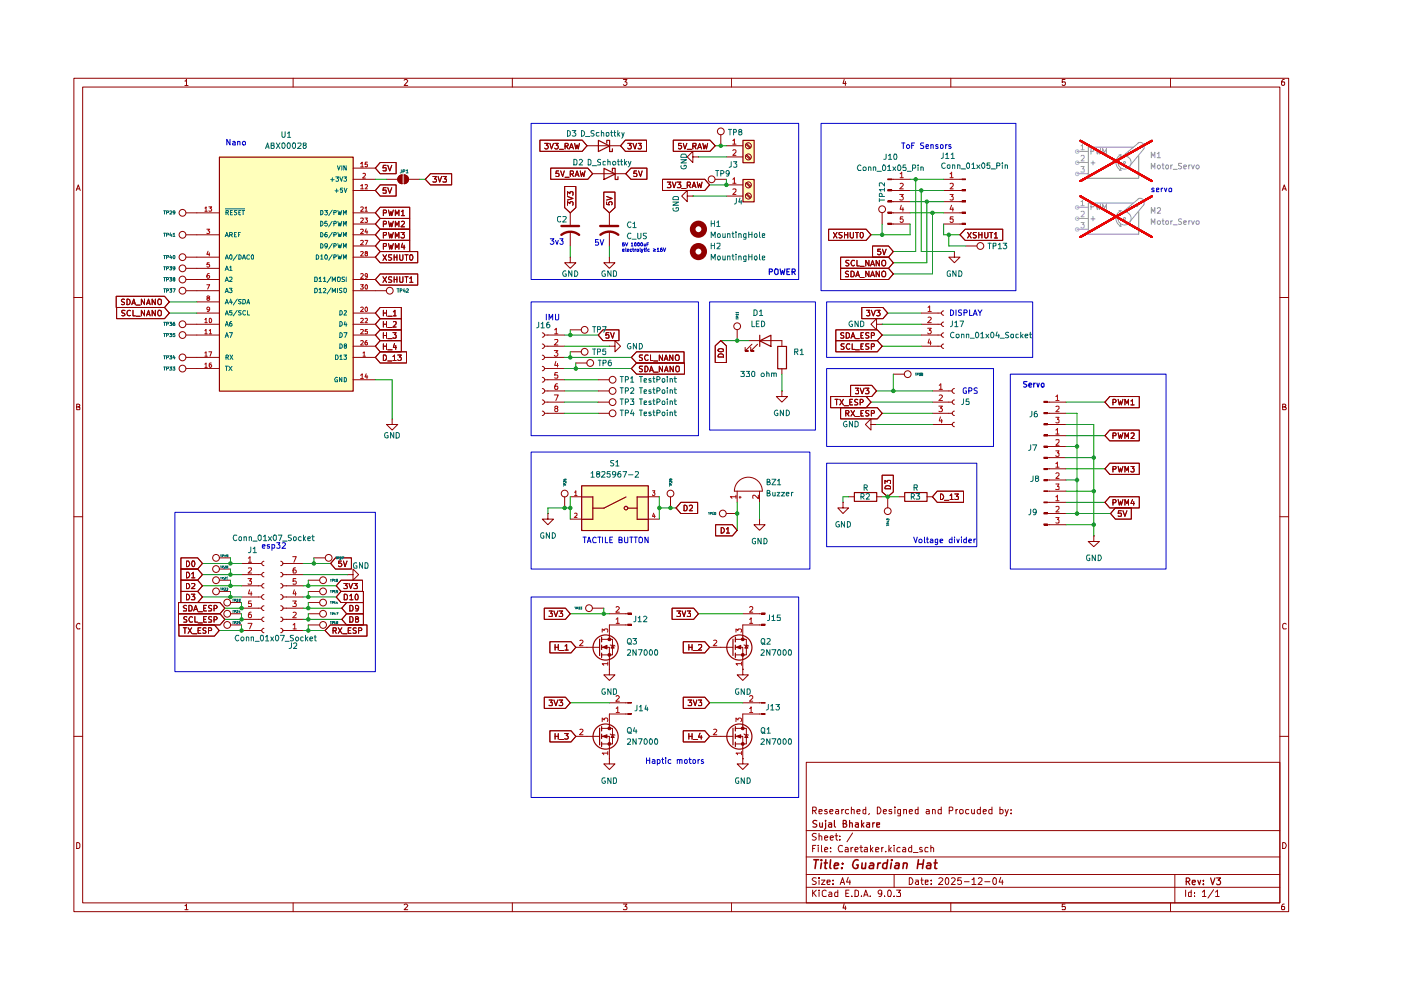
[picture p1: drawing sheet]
<svg xmlns="http://www.w3.org/2000/svg" width="297mm" height="210mm" viewBox="0 0 297 210" stroke-linecap="round" stroke-linejoin="round" font-family="sans-serif">
<g fill="none" stroke="#910000" stroke-width=".21">
<path d="M15.7 16.6h257.5v176.7h-257.5zM17.5 18.5h253.9v172.9h-253.9zM39.2 17.2h.2l.1-.4v1.3M39.2 18.1h.7M62.1 16.6v1.9M85.7 17l.2-.2h.3l.2 .3-.7 1h.7M108.6 16.6v1.9M132.2 16.8h.7l-.4 .6 .4 .1v.4l-.2 .2h-.4l-.1-.2M155.1 16.6v1.9M179 16.8l-.3 .9h.7M179.2 17.3v.8M201.6 16.6v1.9"/>
<path d="M225.8 16.8h-.6v.6h.6l.1 .1-.1 .5-.4 .1-.2-.2M248.2 16.6v1.9M272.3 16.8h-.3a.93 .93 0 0 0-.2 1.2h.5l.1-.5-.1-.1h-.5l-.1 .1M16.2 40.4l.4-1.2 .4 1.2M16.3 40h.5M271.9 40.4l.4-1.2 .4 1.2M272 40h.6M15.7 63.1h1.8M271.4 63.1h1.8M16.3 86.3h.4l.2-.3-.1-.2-.5-.1v1.2h.5l.1-.5-.2-.1M271.9 86.3l.6-.1v-.4l-.6-.1v1.2h.6l.2-.4-.3-.2M15.7 109.6h1.8"/>
<path d="M271.4 109.6h1.8M16.9 132.3l-.1-.1a.66 .66 0 0 0-.6 .4 .66 .66 0 0 0 .2 .7h.5M272.7 132.3l-.4-.1-.4 .3v.6l.2 .2h.6M15.7 156.1h1.8M271.4 156.1h1.8M16.3 178.6h.3l.3 .4v.6l-.3 .3h-.3zM170.9 161.6h100.5v29.8h-100.5zM170.9 176.1h100.5M172.3 171.9l.7-.1 .1-.5-.3-.2h-.5v1.5M172.3 179.9h.4M172.6 171.9l.5 .7M173 179.2h-.7v1.4"/>
<path d="M173.1 176.8l-.6-.1-.3 .3 .1 .3 .7 .2 .1 .2a.51 .51 0 0 1-.4 .4 .51 .51 0 0 1-.5 0M173.5 179.2v.1M173.5 179.7v.9M173.7 177.3l.3-.1 .2 .2v.7M173.7 172h.6l-.1-.3h-.5v.8h.5M173.7 176.7v1.4M174.2 179.2v1.2l.1 .2M174.8 177.6l.7-.1-.1-.2-.4-.1-.2 .2 .1 .7h.5M175.3 171.7l-.3-.1-.2 .2 .1 .2 .4 .1v.4h-.5M175.9 172h.7l-.2-.4-.5 .2v.5l.3 .3 .3-.1M176 177.6l.7-.1-.1-.2-.4-.1-.2 .2 .1 .7h.5M176.1 179.7v.2"/>
<path d="M177 177.2h.6M177.2 171.7l.4-.1 .2 .2v.8M177.3 176.7v1.2l.3 .2M177.8 172h-.6l-.1 .2 .3 .4 .4-.1M178.1 178v.1M178.1 177.3v.1M178.5 171.6v1M178.6 179.3a.64 .64 0 0 0-.8 .1 .64 .64 0 0 0 0 .9l.2 .3 .6-.1M178.9 171.6l-.4 .3M179.2 179.7h.4l.2 .2v.7h-.6v-.3l.1-.2 .5-.1M179.9 171.7h-.6l-.1 .6a.45 .45 0 0 0 .7 .2M180.4 179.7v.9"/>
<path d="M180.5 171.7h.6v.9M180.5 171.1v1.5M180.8 176.6l-1.2 1.9M180.8 179.7l-.4 .3M181.7 172h.7l-.2-.4-.5 .2v.5l.2 .3 .4-.1M182.3 179.7h.6M182.5 179.2v1.2l.1 .2h.3M183.3 179.7h.6v.9h-.6v-.4l.6-.2M183.6 171.7h-.6v.7l.2 .2 .4-.1M183.6 171.1v1.5M184.3 172.5l-.2 .2M184.6 179.2v1.4"/>
<path d="M185.1 179.7l-.5 .6M186 171.1a.72 .72 0 0 1 .8 .7 .72 .72 0 0 1-.8 .8zM186.9 179.7v.9M187.3 179.7l-.4 .1v.2M187.3 172h.7l-.2-.4-.5 .2v.5l.2 .3 .4-.1M188.5 179.2v1.4M189 179.7l-.5 .6M189.1 171.7l-.4-.1-.2 .2 .1 .2 .5 .1v.4h-.6M189.6 179.2v.1M189.6 179.7v.9M189.7 171.1v.2M189.7 171.6v1"/>
<path d="M190.8 179.7h-.4a.59 .59 0 0 0-.1 .9h.5M190.9 171.6v1.3l-.6 .1M190.9 171.7h-.6v.7l.3 .2 .3-.1M191.4 179.7h.5l.1 .2v.7h-.6l-.1-.3 .7-.3M191.6 171.7h.6v.9M191.6 171.6v1M192.8 172h.7l-.2-.4-.5 .2v.5l.2 .3 .4-.1M193.3 179.2v1.4l-.6-.1a.6 .6 0 0 1 .2-.8h.4M194.6 171.7h-.5v.7l.2 .2 .3-.1M194.6 171.1v1.5M195.5 179.7h-.5v.4l.6 .2-.1 .3h-.5M196.4 171.7l.4-.1 .2 .2v.8"/>
<path d="M196.8 179.7h-.5l-.2 .3 .1 .6h.6M197 172h-.6l-.1 .2 .2 .4 .5-.1M197.4 179.8l.1-.1h.4l.1 .9M197.4 179.2v1.4M197.7 171.7l.3-.1 .3 .2v.8M197.7 171.6v1M199.6 171.7l-.5-.1-.2 .3 .1 .6h.6M199.6 171.1v1.5M201.3 171.9l.6-.1 .1-.5-.2-.2h-.5v1.5M202.7 171.6v1M203 171.6l-.3 .1v.2M203.5 171.7h.6l.1 .6a.45 .45 0 0 1-.7 .2z"/>
<path d="M205.4 171.7l-.4-.1-.3 .3 .1 .6h.6M206 171.6l.1 .9 .2 .1 .3-.2M206.6 171.6v1M207.9 171.7l-.5-.1-.2 .3 .1 .6h.6M207.9 171.1v1.5M208.4 172h.7l-.1-.3-.4-.1-.2 .2 .1 .7h.5M210.3 171.7l-.4-.1-.3 .3 .1 .6h.6M210.3 171.1v1.5M212 171.7l.4-.1 .3 .3v.4l-.3 .3-.4-.1M212 171.1v1.5M213.1 171.6l.3 1M213.8 171.6l-.4 1.3-.3 .1"/>
<path d="M214.4 172.4v.2M214.4 171.7v.1M271.9 178.6a.65 .65 0 0 1 .8 .7 .65 .65 0 0 1-.8 .6zM39.2 192h.2l.1-.3v1.2M39.2 192.9h.7M62.1 191.4v1.9M85.7 191.9l.2-.2h.3l.2 .2-.7 1h.7M108.6 191.4v1.9M132.2 191.7h.7l-.4 .5 .4 .2v.3l-.1 .2-.6-.1M155.1 191.4v1.9M170.9 188.1h100.5M170.9 185.4h100.5"/>
<path d="M170.9 181.7h100.5M172.3 188.7v1.4M172.5 189.3l.6 .8M173.1 186.2l-.6-.1-.3 .3 .3 .4 .6 .3a.51 .51 0 0 1-.4 .4 .51 .51 0 0 1-.5 0M173.1 188.7l-.8 .8M173.7 188.7v.2M173.7 186.1v.2M173.7 186.6v.9M173.7 189.1v1M174.2 186.6h.7l-.7 .9h.7M174.8 180.2l.7-.2-.1-.3h-.4l-.2 .2 .1 .7h.5M175.2 188.9l-.4-.2-.5 .4 .1 .8 .2 .2 .6-.1"/>
<path d="M175.3 187l.7-.1-.1-.3h-.5l-.1 .2 .1 .7h.5M175.8 189.2l.4-.1 .2 .3v.7h-.6l-.1-.4 .7-.2M176.1 180.5v.1M176.6 187.4v.1M176.6 186.6v.2M177.6 188.7v1.4h-.6v-.9h.6M178.1 187.5l.5-1.4 .5 1.4M178.3 187.1h.6M179 191.6l-.3 .9h.7M179.2 192.1v.8M179.3 189.4h.5M179.8 186l-.3 1h.8"/>
<path d="M180 188.7h-.7v1.4h.7M180.2 186.6v.9M180.6 190v.1M181.3 188.7h.3l.4 .4v.6l-.2 .4h-.5zM181.3 180.2l.6-.2v-.3h-.5l-.1 .2 .1 .7h.5M182.6 190v.1M183.1 190.1l.5-1.4 .5 1.4M183.2 189.7h.7M184.5 190v.1M184.7 180.1l.4 .5M185.7 180.2l.7-.2-.1-.3h-.6v.9h.6M186.9 189.3v.2l-.5 .1-.2-.3v-.3l.2-.3 .5 .2v.8l-.2 .4h-.3"/>
<path d="M187.5 190v.1M187.8 180.5v.1M188.2 189l.3-.3a.78 .78 0 0 1 .6 .6 .78 .78 0 0 1-.3 .8l-.5-.1zM188.6 180.1l.4 .5M189.6 190v.1M189.6 185.4v2.7M190.1 188.7h.8l-.4 .5 .4 .2v.6h-.8M192.8 186.1a.72 .72 0 0 1 .8 .7 .72 .72 0 0 1-.8 .7zM193.6 180.8h1M194.1 186.6h.5l.1 .9M194.7 186.9h-.4l-.2 .3 .2 .3h.4M195.2 186.6h.5"/>
<path d="M195.4 186.1v1.2l.3 .2M196.2 187l.6-.1v-.3h-.6v.9h.6M197.4 187.4v.1M197.4 186.6v.2M199.1 186.3v-.1a.47 .47 0 0 1 .8 .3l-.9 1h.9M200.5 186.3l.2-.2a.8 .8 0 0 1 .5 .7 .8 .8 0 0 1-.5 .7l-.2-.1-.1-.5zM201.6 191.4v1.9M201.8 186.3l.1-.2h.4l.2 .4-.8 1h.8M203.8 186.1h-.7l-.1 .7 .3-.2 .4 .1 .2 .6a.52 .52 0 0 1-.9 .1M204.5 186.9h1M206.1 186.5l.4-.4v1.4M206.1 187.5h.8"/>
<path d="M207.4 186.3l.2-.2 .5 .1 .1 .5-.9 .8h.9M208.8 186.9h1.1M210.7 186.2l.3-.1 .2 .3v.9l-.2 .2a.78 .78 0 0 1-.6-.5 .78 .78 0 0 1 .3-.8zM212.2 186l-.4 1h.9M212.5 186.6v.9M225.8 191.7h-.6v.6l.6-.1 .1 .2-.1 .5-.6-.1M248.2 191.4v1.9M249.1 185.4v6M251.4 188.7v1.4M252.6 188.7v1.4h-.5l-.1-.8 .2-.2 .4 .1M253.2 190v.1M253.2 189.2v.2"/>
<path d="M254.9 189.1l.5-.4v1.4M254.9 190.1h.8M257.3 188.6l-1.2 1.8M257.7 189.1l.4-.4v1.4M257.7 190.1h.8M272.3 191.7h-.3a.93 .93 0 0 0-.2 1.2h.5l.1-.5-.1-.2h-.5l-.1 .2"/>
</g>
<g fill="none" stroke="#910000" stroke-width=".25">
<path d="M173.2 174l-.6-.1-.3 .3 .3 .4 .5 .2 .1 .3-.3 .3-.6-.1M173.8 174.5l.1 .8 .2 .1 .3-.2M174.4 174.5v.9M175 174.5v1.1l-.2 .2M175 173.9v.2M175.7 174.5h.5l.1 .9M176.3 174.8h-.5l-.2 .2 .2 .4 .5-.1M176.9 173.9v1.2l.3 .3M178.8 174.6l.6-.1v-.5l-.6-.1v1.5h.5l.2-.3v-.2l-.3-.3M180.1 174.5h.5l.1 .9M180.1 173.9v1.5M181.4 174.5h.5l.1 .9"/>
<path d="M182 174.8h-.4l-.3 .2 .3 .4 .4-.1M182.7 173.9v1.5M182.8 174.8l.4 .6M183.2 174.5l-.5 .5M183.8 174.5h.6v.9M184.4 174.8h-.5l-.2 .2 .2 .4 .5-.1M185 174.5v.9M185.5 174.5h-.3l-.2 .2M185.9 174.9l.6-.1v-.3h-.6v.8h.6M251.5 186.9h.5l.3-.3v-.2l-.3-.3h-.5v1.5M251.8 186.9l.5 .7M252.8 187.1l.6-.1v-.4h-.5l-.1 .2 .1 .7h.5"/>
<path d="M254 186.6l.3 1 .3-1M255.1 187.4v.2M255.1 186.6v.2M256.7 186.1l.4 1.5 .5-1.5M257.9 186.1h.9l-.5 .5a.49 .49 0 0 1 .5 .4 .49 .49 0 0 1-.3 .6h-.4l-.2-.2"/>
</g>
<g fill="none" stroke="#910000" stroke-width=".34">
<path d="M172.6 182.3h1M173.1 182.3l-.3 1.8M174.2 182.3v.2M174.2 183l-.2 1.1M174.8 183h.6M175.1 182.3l-.2 1.8h.4M176.1 182.3l-.2 1.6 .3 .2M176.9 183.6l.9-.2-.1-.4h-.7l-.1 .9 .1 .2h.6M178.5 184v.1M178.6 183v.2M181.9 182.4a.94 .94 0 0 0-1.1 .6 .94 .94 0 0 0 .6 1.1l.5-.1v-.6h-.3M182.8 183l-.1 1.1h.5l.3-.1"/>
<path d="M183.6 183l-.1 1.1M184.5 183h.7v1.1M185.3 183.4l-.7 .1-.4 .4 .3 .2h.7M186.2 183l-.2 1.1M186.7 183l-.6 .3M188.1 183h-.7l-.3 .8 .4 .3h.5M188.2 182.3l-.2 1.8M189 183l-.2 1.1M189.1 182.3v.2M189.9 183h.7l-.1 1.1M190.7 183.4l-.7 .1-.3 .4 .2 .2h.6M191.5 183.1l.4-.1h.4l-.1 1.1"/>
<path d="M191.6 183l-.2 1.1M194.6 183.2h1.1M194.7 182.3l-.2 1.8M195.8 182.3l-.2 1.8M196.6 183h.7v1.1M197.4 183.4l-.9 .2-.1 .1 .2 .4h.7M198 183h.7M198.4 182.3l-.2 1.8h.4"/>
</g>
<path d="M229.1 29.8l15.1 8.6M244.2 29.8l-15.1 8.6M229.1 41.6l15.1 8.6M244.2 41.6l-15.1 8.6" fill="none" stroke="#f10000" stroke-width=".42"/>
<g fill="#ffb">
<path d="M123.3 103h14.1v9.4h-14.1z"/>
<path d="M157.5 38h2.4v4.8h-2.4z"/>
<path d="M157.5 29.7h2.4v4.8h-2.4z"/>
</g>
<path d="M229.1 29.8l15.1 8.6M244.2 29.8l-15.1 8.6M229.1 41.6l15.1 8.6M244.2 41.6l-15.1 8.6" fill="none" stroke="#f10000" stroke-width=".42"/>
<path d="M46.5 33.3h28.3v49.6h-28.3z" fill="#ffb"/>
<path d="M229.1 29.8l15.1 8.6M244.2 29.8l-15.1 8.6M229.1 41.6l15.1 8.6M244.2 41.6l-15.1 8.6" fill="none" stroke="#f10000" stroke-width=".42"/>
<g fill="none" stroke="#910000" stroke-width=".25">
<path d="M126.9 29.8l2.3 1.1-2.3 1.2zM128.1 35.7l2.3 1.2-2.3 1.2zM128.7 30.4v-.6h.5v2.3h.6v-.6M129.8 36.3v-.6h.6v2.4h.6v-.6M157.5 38.1h2.4v4.7h-2.4zM157.5 29.8h2.4v4.7h-2.4zM161.1 72.3l2.3-1.2v2.3zM161.1 71.1v2.3M164.9 73.4h1.9v4.8h-1.9zM123.3 103h14.2v9.5h-14.2zM123.3 105.4h2.4v4.7h-2.4M132.7 105.4l-4.6 2.3h-2.4"/>
<path d="M133.1 107.7h2M137.5 105.4h-2.4v4.7h2.4"/>
<circle cx="132.7" cy="107.7" r=".38"/>
</g>
<g fill="none" stroke="#910000" stroke-width=".21">
<path d="M114.5 29.7h8.9l1.1 1.2-1.1 1.2h-8.9zM115.5 30.4h.7l-.4 .4 .4 .1v.4l-.2 .3h-.3l-.2-.2M116.6 30.4l.3 1.2 .4-1.2M116.8 35.6h7.8l1 1.2-1 1.2h-7.8zM117.6 30.4h.8l-.5 .4 .4 .1v.6l-.5 .1-.2-.2M118.4 36.2h-.5v.6l.5-.1v.7l-.5-.1M118.6 31.7h.9M118.9 36.2l.4 1.2 .3-1.2M119.7 39.5h2.4v4.5l-1.2 1.1-1.2-1.1zM119.8 31l.6-.1 .1-.3-.2-.2h-.5v1.2M119.8 37.6h.8M120.1 31l.4 .6"/>
<path d="M120.7 31.6l.5-1.2 .4 1.2M120.9 36.9h.5l.2-.2v-.3l-.2-.2h-.5v1.2M120.9 31.2h.5M121.2 36.9l.4 .5M121.8 30.4l.3 1.2 .2-.9 .3 .9 .3-1.2M121.9 37.4l.4-1.2 .5 1.2M122.1 37.1h.5M123 36.2l.3 1.2 .2-.8 .3 .8 .2-1.2M124.5 30.9h7.1M125.6 36.8h7.1M132.6 29.7h4.5v2.4h-4.5l-1-1.2zM133.1 30.4h.8l-.5 .4 .4 .1v.6l-.5 .1-.2-.2"/>
<path d="M133.8 35.6h3.4v2.4h-3.4l-1.1-1.2zM134.2 30.4l.4 1.2 .4-1.2M135 36.2h-.5l-.1 .6 .6-.1v.7l-.6-.1M135.3 30.4h.7l-.4 .4 .4 .1v.5l-.2 .2h-.3l-.2-.2M135.4 36.2l.4 1.2 .3-1.2M140.5 38h8.9l1.1 1.2-1.1 1.2h-8.9zM141.5 38.6h.7l-.4 .5 .4 .2v.3l-.1 .2-.6-.1M142.6 38.6l.3 1.2 .4-1.2M142.7 29.7h7.8l1.1 1.2-1.1 1.2h-7.8zM143.6 38.6h.8l-.5 .5 .5 .2v.3l-.2 .2-.6-.1M144.4 30.4h-.6v.5h.6l.1 .4-.2 .3-.5-.2M144.5 40h1"/>
<path d="M144.9 30.4l.3 1.2 .4-1.2M145.7 39.3h.5l.2-.2v-.3l-.2-.2h-.5v1.2M145.7 31.7h.9M146 39.3l.4 .5M146.7 39.8l.5-1.2 .4 1.2M146.9 31l.7-.1v-.4l-.7-.1v1.2M146.9 33.3v-1.2l-1.2 1.2 1.2 1.2v-1.2h1.2M146.9 39.5h.5M147.2 31l.4 .6M147.8 38.6l.3 1.2 .2-.9 .3 .9 .2-1.2M147.9 31.6l.4-1.2 .5 1.2M148.1 33.3h.1"/>
<path d="M148.1 31.2h.5M149 30.4l.3 1.2 .2-.9 .3 .9 .2-1.2M151.6 38h2.4M152.8 28.5v2.4M154 30.9h3.5M154 39.2h3.5M154 33.3h3.5M158.2 38.9l.8 .7M158.2 30.6l.8 .8M158.2 33l.8 .8M158.3 38.7l.9 .8M158.3 30.5l.9 .7"/>
<path d="M158.3 32.9l.9 .7M120.3 43.5v-.7l.5 .4 .2-.4h.3l.2 .1-.1 .6M120.3 41.7l1.2 .4-1.2 .3M120.3 41.4v-.8l.5 .5v-.4h.7l-.1 .7M120.9 54.5v1.2h1.2l-1.2 1.2-1.2-1.2h1.2M120.9 54.5h.1M120.9 45.1v2.6M120.9 49.1v3.1M128 40.7h2.4v3.3l-1.2 1.1-1.2-1.1zM128.6 42.8v.5l.6 .1-.2-.4 .3-.2h.4v.6M128.6 41.7l1.2 .4-1.2 .3M129.2 54.5v1.2h1.2l-1.2 1.2-1.2-1.2h1.2"/>
<path d="M129.2 54.5h.1M129.2 45.1v2.6M129.2 49.1v3.1M145.7 41.6v-1.2l-1.2 1.2 1.2 1.2v-1.2h1.2M146.9 41.6h.1M154 41.6h3.5M158.2 41.2l.8 .8M158.3 41.1l.9 .7M115 70.6a.47 .47 0 0 1 .4 .4 .47 .47 0 0 1-.4 .5M115 72.9a.47 .47 0 0 1 .4 .5 .47 .47 0 0 1-.4 .5M115 75.3a.47 .47 0 0 1 .4 .5 .47 .47 0 0 1-.4 .4M115 77.7a.47 .47 0 0 1 .4 .4 .47 .47 0 0 1-.4 .5"/>
<path d="M115.5 73.4h4.2M115.5 71h4.2M115.5 75.8h4.2M115.5 78.1h4.2M120.9 74.6h2.4M120.9 69.9h2.4M122.1 77h2.4M127.8 69.9h3.4v2.3h-3.4l-1-1.2zM129.1 70.5h-.6l-.1 .6 .2-.1h.3l.2 .1v.5h-.7M129.2 73.4h1.2v-1.2l1.2 1.2-1.2 1.2v-1.2M129.2 73.4h.1M129.5 70.5l.4 1.2 .3-1.2"/>
<path d="M135 77h10.1v2.3h-10.1l-1.1-1.2zM135 74.6h10v2.4h-10l-1.1-1.2zM136.2 77.6h-.6v.5l.5 .2 .1 .3-.2 .2-.4-.1M136.2 75.3h-.6v.5l.5 .1 .1 .3-.2 .3-.4-.1M136.7 77.6h.5a.66 .66 0 0 1 .2 .8 .66 .66 0 0 1-.7 .4zM137.4 75.4l-.5-.1a.67 .67 0 0 0-.2 .6 .67 .67 0 0 0 .5 .6l.2-.2M137.8 78.8l.3-1.2 .4 1.2M137.8 78.5h.6M137.9 75.3v1.2h.5M138.6 78.9h.9M138.6 76.5h.8M140.5 77.6v1.2l-.7-1.2v1.2"/>
<path d="M140.5 75.3v1.2l-.7-1.2v1.2M140.8 76.5l.4-1.2 .4 1.2M140.9 78.8l.4-1.2 .3 1.2M141 78.5h.6M141 76.1h.5M142.7 75.3v1.2l-.7-1.2v1.2M142.7 77.6v1.2l-.6-1.2v1.2M143.3 75.3h.5a.77 .77 0 0 1-.1 1.2l-.4-.1a.87 .87 0 0 1 0-1.1zM143.4 77.6h.4l.2 .2v.9l-.5 .1a.86 .86 0 0 1-.1-1.2zM151.6 73.3l1.2-1.1 1.2 1.1v3.6h-2.4zM152.3 74h1l.1 .3a.78 .78 0 0 1-1.2 0zM152.4 75.1h.8l.2 .6h-1.2z"/>
<path d="M156.3 69.9v2.3M158.7 72.2h7.1v1.2M159.4 73l-1.4 1.4h.7h-.7v-.7M160.6 73l-1.4 1.4h.7h-.7v-.7M165.8 78.1v1.2M177.2 72.2h8.8l1 1.2-1 1.2h-8.8zM177.2 69.9h8.8l1 1.1-1 1.2h-8.8zM178.9 70.6l-.4-.1-.3 .3 .3 .3 .4 .2v.3h-.7M179 72.9h-.6v.5l.5 .2 .1 .2-.3 .3-.4-.1M179.4 70.5h.3l.4 .3v.7l-.4 .2h-.3zM180.2 73l-.5-.1a.67 .67 0 0 0-.3 .7 .67 .67 0 0 0 .5 .5l.3-.2M180.4 71.7l.4-1.2 .5 1.2"/>
<path d="M180.6 71.4h.5M180.7 72.9v1.2h.6M181.4 74.2h.8M181.4 71.8h.8M182.5 73.4h.4M182.5 71.1h.4M182.7 65.2h4.5l1 1.2-1 1.2h-4.5zM183 72.9h-.5v1.2h.5M183 70.5h-.5v1.2h.5M183.7 65.8h.7l-.3 .4 .3 .2v.5h-.7M184.2 72.9l-.6 .1v.3l.6 .4-.2 .4-.4-.1M184.2 70.6h-.6v.4l.6 .4-.2 .3-.4-.1"/>
<path d="M184.7 65.8l.5 1.2 .4-1.2M184.7 73.5l.6-.1 .1-.3-.1-.2h-.6v1.2M184.7 71.1h.6l.1-.1-.1-.4-.6-.1v1.2M185.8 65.8h.8l-.4 .4 .4 .3-.1 .4h-.7M115 80a.51 .51 0 0 1 .5 .5 .51 .51 0 0 1-.5 .5M115 82.4a.51 .51 0 0 1 .5 .5 .51 .51 0 0 1-.5 .5M115 84.8a.47 .47 0 0 1 .4 .5 .47 .47 0 0 1-.4 .4M115 87.2a.47 .47 0 0 1 .4 .4 .47 .47 0 0 1-.4 .5M115.5 80.5h4.2M115.5 82.9h4.2M115.5 85.3h4.2M115.5 87.6h4.2"/>
<path d="M126.8 80.5h2.4M126.8 82.9h2.4M126.8 85.3h2.4M126.8 87.6h2.4M165.8 82.9v1.2h1.2l-1.2 1.2-1.2-1.2h1.2M165.8 82.9h.1M235.3 98.2h6.3v2.4h-6.3l-1-1.2zM235.3 91.2h6.3v2.3h-6.3l-1-1.1zM235.3 84.1h6.3v2.3h-6.3l-1-1.1zM236 99.5l.6-.1v-.5h-.6v1.2M236 92.4h.6v-.5l-.6-.1v1.2M236 85.3h.6v-.5l-.6-.1v1.2"/>
<path d="M237.1 98.9l.2 1.2 .3-.9 .1 .9 .4-1.2M237.1 91.8l.2 1.2 .3-.9 .1 .9 .4-1.2M237.1 84.7l.2 1.2 .3-.9 .1 .9 .4-1.2M238.5 93v-1.2l.4 .8 .4-.8v1.2M238.5 85.9v-1.2l.4 .8 .4-.8v1.2M239.8 98.9h.7l-.4 .4 .4 .1v.5l-.2 .2h-.4l-.1-.2M239.8 91.9h.7v.4l-.7 .7h.7M239.8 85h.1l.2-.3v1.2M239.8 85.9h.7M116.2 108.9v1.2h1.1l-1.1 1.2-1.2-1.2h1.2M116.2 108.9h.1M119.7 105.3v2.4"/>
<path d="M120.9 105.3h2.4M120.9 110.1h2.4M137.4 105.3h2.4M137.4 110.1h2.4M142.2 105.3v2.4M144.4 106.5h3.5v2.4h-3.5l-1.1-1.2zM145 107.1a.66 .66 0 0 1 .7 .4 .66 .66 0 0 1-.2 .8h-.5zM146.1 107.3l.2-.2h.3l.2 .2v.3l-.7 .7h.7M151.7 111.3h3.6l1 1.1-1 1.2h-3.6zM152.9 111.8a.6 .6 0 0 1 .7 .6 .6 .6 0 0 1-.7 .6zM154 112.2l.3-.4v1.2M154 113h.7"/>
<path d="M154 108.9h2.3M155.7 104.1a2.96 2.96 0 0 1 3-2.9 2.96 2.96 0 0 1 2.9 2.9M155.7 104.1h5.9M156.3 104.1v2.4M156.7 105.4h.4M156.9 105.2v.5M161 110.1v1.2h1.2l-1.2 1.1-1.1-1.1h1.1M161 110.1h.1M161 104.1v2.4M235.3 105.3h6.3v2.4h-6.3l-1-1.2zM236 106.6l.6-.1v-.5l-.6-.1v1.2M236.5 107.7h3.4v2.4h-3.4l-1-1.2z"/>
<path d="M237.1 105.9l.2 1.2 .3-.8 .1 .8 .4-1.2M237.7 108.3h-.5l-.1 .6 .6-.1v.6h-.6M238.1 108.3l.4 1.2 .4-1.2M238.5 107.1v-1.2l.4 .9 .4-.9v1.2M238.5 100.1v-1.2l.4 .8 .4-.8v1.2M240.1 105.9l-.3 .9h.7M240.4 106.3v.8"/>
<circle cx="150.9" cy="38" r=".72"/>
<circle cx="152.8" cy="27.9" r=".72"/>
<circle cx="158.7" cy="39.2" r=".64"/>
<circle cx="158.7" cy="33.3" r=".64"/>
<circle cx="158.7" cy="30.9" r=".64"/>
<circle cx="158.7" cy="41.6" r=".64"/>
<circle cx="124" cy="69.9" r=".72"/>
<circle cx="124" cy="74.6" r=".72"/>
<circle cx="125.1" cy="77" r=".72"/>
<circle cx="156.3" cy="69.2" r=".72"/>
<circle cx="129.9" cy="87.6" r=".72"/>
<circle cx="129.9" cy="80.5" r=".72"/>
<circle cx="129.9" cy="85.3" r=".72"/>
<circle cx="129.9" cy="82.9" r=".72"/>
<circle cx="119.7" cy="104.6" r=".72"/>
<circle cx="142.2" cy="104.6" r=".72"/>
<circle cx="153.2" cy="108.9" r=".72"/>
</g>
<g fill="none" stroke="#b90000" stroke-width=".21">
<path d="M155.4 38l.3-.3v1.2M155.4 29.8l.3-.3v1.1M155.4 31.9l.1-.2h.4l.1 .2v.4l-.6 .6h.6M155.4 38.9h.6M155.4 30.6h.6M155.4 40.1h.6v.5l-.6 .6h.6M117.5 74.3h.8l-.4 .5h.3v.6l-.5 .1-.2-.1M117.6 69.9l.3-.3v1.2M117.6 72.1l.6-.1 .1 .3-.8 .9h.8M117.6 70.8h.7M117.9 76.6l-.3 .9h.8M118.2 79h-.5l-.1 .6 .6-.1v.7l-.6-.1"/>
<path d="M118.2 77v.8M117.5 83.7h.9l-.5 1.2M117.9 86.6l-.3-.2a.35 .35 0 0 1 .3-.3 .35 .35 0 0 1 .4 .3l-.3 .2a.36 .36 0 0 0-.4 .4 .36 .36 0 0 0 .5 .3 .36 .36 0 0 0 .1-.6l-.2-.1M118.2 81.4h-.3a.93 .93 0 0 0-.2 1.1h.5l.1-.5-.1-.1h-.5l-.1 .1M121.8 104.4l.3-.3v1M121.8 108.9h.5v.3l-.5 .5h.5M121.8 105.1h.5M138.3 104.1h.6l-.3 .4 .3 .1v.3l-.2 .2h-.3l-.1-.2M138.6 108.8l-.3 .7h.6M138.8 109.1v.6M156 105.3h-1.1l.3 .4M156 105v.7"/>
<path d="M160.8 105v.7l-.9-.7-.3 .1 .1 .6"/>
</g>
<path d="M119 49.8a3 3 0 0 1 3.8 0M119 47.9h3.8M127.3 47.9h3.8M127.3 49.8a3 3 0 0 1 3.8 0" fill="none" stroke="#910000" stroke-width=".51"/>
<g fill="none" stroke="#910000" stroke-width="1.2">
<circle cx="148.1" cy="53.3" r="1.23"/>
<circle cx="148.1" cy="48.6" r="1.23"/>
</g>
<g fill="none" stroke="#a0a0a0" stroke-width=".21">
<path d="M228.3 32.1h2.4M228.3 34.5h2.4M228.3 36.8h2.4M237.2 32.9h.5l-.1 .3M237.6 35.7l.1 .5h-.4M237.7 32.8a1.82 1.82 0 0 0-1.1 1.7 1.82 1.82 0 0 0 1.1 1.6M238.3 34.3l.3 .2-.1 .1-.3-.1zM241 31.7l.2 .1-.1 .1-.2-.1zM241.3 30.3a.89 .89 0 0 1 1.1 .1 .89 .89 0 0 1 .1 1.1M241.4 30.3l-3.6 3M241.4 31.3l.2 .1-.1 .1-.2-.1zM241.9 30.8l.2 .1-.1 .1-.1-.1z"/>
<path d="M242.6 31.5l-3.2 3.9M228.3 43.9h2.4M228.3 46.3h2.4M228.3 48.6h2.4M237.2 44.6h.5l-.1 .4M237.6 47.6l.1 .3h-.4M237.7 44.6a1.82 1.82 0 0 0-1.1 1.7 1.82 1.82 0 0 0 1.1 1.7M238.3 46.1l.3 .2-.1 .2-.3-.2zM241 43.6l.2 .1-.1 .1-.2-.1zM241.3 42.1a.89 .89 0 0 1 1.1 .2 .89 .89 0 0 1 .1 1M241.4 42.2l-3.6 2.9M241.4 43.1l.2 .1-.1 .1-.2-.1z"/>
<path d="M241.9 42.6l.2 .2-.1 .1-.1-.1zM242.6 43.3l-3.2 3.9"/>
<circle cx="238.4" cy="34.5" r="1.4"/>
<circle cx="238.4" cy="46.3" r="1.4"/>
</g>
<path d="M240.2 31.2h-9.4v6.6h10.6v-4.7M240.2 43.1h-9.4v6.6h10.6v-4.8" fill="none" stroke="#a0a0a0" stroke-width=".25"/>
<path d="M229.2 30.9h.2l.1-.3v1.1M229.2 33.1l.2-.2h.3l.2 .2v.3l-.7 .7h.7M229.2 35.3h.7l-.4 .5 .4 .1v.5h-.7M229.2 31.7h.7M229.2 42.8l.3-.4v1.2M229.2 44.9h.7v.4l-.7 .7h.7M229.2 47.2h.7l-.4 .4 .4 .1v.5l-.2 .1h-.3l-.2-.1M229.2 43.6h.7" fill="none" stroke="#a9a9a9" stroke-width=".21"/>
<path d="M231.3 32.1l.6-.1 .1-.3-.2-.2h-.5v1.2M231.3 34.5h.9M231.3 36.9h.9M231.7 34.1v.9M232.3 31.5l.4 1.2 .1-.9 .3 .9 .2-1.2M233.8 32.7v-1.2l.4 .8 .4-.8v1.2M231.3 43.9h.5l.2-.2-.1-.4h-.6v1.1M231.3 46.4h.9M231.3 48.8h.9M231.7 45.9v.9M232.3 43.3l.4 1.1 .1-.8 .3 .8 .2-1.1M233.8 44.4v-1.1l.4 .8 .4-.8v1.1" fill="none" stroke="#989898" stroke-width=".21"/>
<path d="M221.3 99.3h.8v.3h-.8z" fill="#910000"/>
<path d="M221.3 99.3h.8v.3h-.8z" fill="none" stroke="#910000" stroke-width=".21"/>
<path d="M221.3 101.7h.8v.2h-.8z" fill="#910000"/>
<path d="M221.3 101.7h.8v.2h-.8z" fill="none" stroke="#910000" stroke-width=".21"/>
<path d="M221.3 104.1h.8v.1h-.8z" fill="#910000"/>
<path d="M222.1 99.4h3.9M221.3 104.1h.8v.1h-.8zM222.1 101.8h3.9M222.1 104.1h3.9" fill="none" stroke="#910000" stroke-width=".21"/>
<path d="M223.9 98.3l.3-.3v1.1M223.9 99.1h.6M223.9 100.4l.1-.2h.4l.1 .2v.4l-.6 .6h.6M223.9 102.6h.6l-.3 .5 .3 .1v.5h-.6" fill="none" stroke="#b90000" stroke-width=".21"/>
<path d="M221.3 92.2h.8v.3h-.8z" fill="#910000"/>
<path d="M221.3 92.2h.8v.3h-.8z" fill="none" stroke="#910000" stroke-width=".21"/>
<path d="M221.3 94.6h.8v.2h-.8z" fill="#910000"/>
<path d="M221.3 94.6h.8v.2h-.8z" fill="none" stroke="#910000" stroke-width=".21"/>
<path d="M221.3 96.9h.8v.3h-.8z" fill="#910000"/>
<path d="M221.3 96.9h.8v.3h-.8zM222.1 92.4h3.9M222.1 94.7h3.9M222.1 97h3.9M231.9 113.6v1.2h1.2l-1.2 1.1-1.2-1.1h1.2M231.9 113.6h.1" fill="none" stroke="#910000" stroke-width=".21"/>
<path d="M223.9 91.2l.3-.4v1.2M223.9 93.3h.6v.4l-.6 .7h.6M223.9 95.6h.6l-.3 .4 .3 .1v.5l-.1 .2h-.4l-.1-.2M223.9 92h.6" fill="none" stroke="#b90000" stroke-width=".21"/>
<path d="M221.3 106.4h.8v.2h-.8z" fill="#910000"/>
<path d="M221.3 106.4h.8v.2h-.8z" fill="none" stroke="#910000" stroke-width=".21"/>
<path d="M221.3 108.7h.8v.3h-.8z" fill="#910000"/>
<path d="M221.3 108.7h.8v.3h-.8z" fill="none" stroke="#910000" stroke-width=".21"/>
<path d="M221.3 111.1h.8v.2h-.8z" fill="#910000"/>
<path d="M221.3 111.1h.8v.2h-.8zM222.1 106.5h3.9M222.1 108.9h3.9M222.1 111.3h3.9" fill="none" stroke="#910000" stroke-width=".21"/>
<path d="M223.9 105.3h.1l.2-.3v1.2M223.9 107.4h.6v.5l-.6 .6h.6M223.9 109.7h.6l-.3 .5 .3 .1v.5h-.6M223.9 106.2h.6" fill="none" stroke="#b90000" stroke-width=".21"/>
<path d="M221.3 85.1h.8v.2h-.8z" fill="#910000"/>
<path d="M221.3 85.1h.8v.2h-.8z" fill="none" stroke="#910000" stroke-width=".21"/>
<path d="M221.3 87.5h.8v.2h-.8z" fill="#910000"/>
<path d="M221.3 87.5h.8v.2h-.8z" fill="none" stroke="#910000" stroke-width=".21"/>
<path d="M221.3 89.8h.8v.3h-.8z" fill="#910000"/>
<g fill="none" stroke="#910000" stroke-width=".21">
<path d="M178.2 56.9h10.2l1 1.2-1 1.2h-10.2zM178.2 54.5h10.2l1 1.2-1 1.2h-10.2zM179.9 57.6l-.4-.1-.3 .2 .1 .3 .6 .3v.3l-.7 .1M180 55.2h-.6v.5l.5 .2 .1 .2-.3 .3-.4-.1M180.4 57.5h.4l.3 .3v.6l-.2 .3h-.5zM181.2 55.3l-.5-.1a.67 .67 0 0 0-.3 .7 .67 .67 0 0 0 .5 .5l.3-.2M181.4 58.7l.5-1.2 .3 1.2M181.5 58.3h.6M181.7 55.2v1.2h.5M182.4 58.8h.8M182.4 56.5h.8M184.2 57.5v1.2l-.6-1.2v1.2"/>
<path d="M184.2 55.2v1.2l-.6-1.2v1.2M184.6 58.7l.4-1.2 .4 1.2M184.6 56.4l.4-1.2 .4 1.2M184.7 58.3h.6M184.7 56h.6M185 52.2h3.4l1 1.1-1 1.2h-3.4zM186.4 57.5v1.2l-.6-1.2v1.2M186.4 55.2v1.2l-.6-1.2v1.2M186.7 52.8h-.6v.5h.6l.1 .5-.3 .2-.4-.2M187 57.7l.3-.2 .3 .1a.87 .87 0 0 1 0 1.1h-.5l-.2-.4zM187.1 55.2h.5a.77 .77 0 0 1-.1 1.2l-.4-.1a.87 .87 0 0 1 0-1.1zM187.1 52.8l.4 1.2 .4-1.2"/>
<path d="M204.6 48.6h8v2.4h-8l-1.1-1.2zM204.7 52.2h2.4M205.1 49.3l.8 1.2M205.9 49.3l-.8 1.2M207 49.3h-.6v.5l.5 .2 .1 .2-.2 .3-.5-.1M207.5 49.3v1.2M207.5 49.8h.7M208.2 49.3v1.2M208.8 49.3v1l.2 .2h.2l.3-.3v-.9M209.8 49.3h.7M210.1 49.3v1.2M210.8 49.6l.4-.3v1.2"/>
<path d="M210.8 50.5h.7M185.8 68.7v-1.1l-1.1 1.1 1.1 1.2v-1.2h1.2M187 68.7h.1M189.4 79.3h2.4M195.3 66.4h4.3M195.3 68.7h4.3M195.3 71h4.3M195.3 73.4h4.3M200.1 65.9a.47 .47 0 0 0-.5 .5 .47 .47 0 0 0 .5 .4M200.1 68.3a.47 .47 0 0 0-.5 .4 .47 .47 0 0 0 .5 .5M200.1 70.6a.47 .47 0 0 0-.5 .4 .47 .47 0 0 0 .5 .5M200.1 72.9a.47 .47 0 0 0-.5 .5 .47 .47 0 0 0 .5 .5"/>
<path d="M176.1 84.1h7.5l1.1 1.2-1.1 1.1h-7.5zM177 84.7h.7M177.4 84.7v1.2M178.1 84.7l.7 1.2M178.2 86.4h7.8l1 1.2-1 1.2h-7.8zM178.8 84.7l-.7 1.2M179 86h.9M179.3 87.6h.6v-.5l-.6-.1v1.2M179.6 87.6l.4 .6M180.2 85.3h.4M180.3 81.7h4.5l1 1.2-1 1.2h-4.5zM180.4 87l.8 1.2"/>
<path d="M180.8 84.7h-.6v1.2h.6M181.2 87l-.8 1.2M181.4 82.3h.6l-.3 .5 .3 .1v.5h-.6M181.4 88.3h.8M181.9 84.8h-.6v.4l.4 .1 .2 .4-.2 .2h-.5M182.4 82.3l.4 1.2 .4-1.2M182.4 85.3h.4l.2-.2-.2-.4h-.4v1.2M182.5 87.6h.4M183 87h-.5v1.2h.5M183.5 82.3h.7l-.4 .5 .4 .2v.3l-.1 .2-.6-.1M184.2 87.1h-.6v.4l.6 .4-.2 .3-.4-.1M184.7 90v-1.2l-1.2 1.2 1.2 1.2v-1.2h1.1"/>
<path d="M184.7 87.6h.6l.1-.1-.1-.4-.6-.1v1.2M185.8 90h.1M197.7 85.3h4.2M197.7 87.6h4.2M197.7 90h4.2M197.7 82.9h4.2M202.4 82.4a.51 .51 0 0 0-.6 .5 .51 .51 0 0 0 .6 .5M202.4 84.8a.47 .47 0 0 0-.5 .5 .47 .47 0 0 0 .5 .4M202.4 87.2a.47 .47 0 0 0-.5 .4 .47 .47 0 0 0 .5 .5M202.4 89.5a.47 .47 0 0 0-.5 .5 .47 .47 0 0 0 .5 .5M221.3 89.8h.8v.3h-.8zM222.1 85.3h3.9"/>
<path d="M222.1 87.6h3.9M222.1 90h3.9M178.7 106.5v1.2h1.2l-1.2 1.2-1.1-1.2h1.1M178.7 106.5h.1M179.9 105.3h1.2M185.8 105.3h1.2M187 100.8h2.4v3.5l-1.2 1-1.2-1zM187.6 102.5v-.6l.5 .3 .1-.3h.5v.6M187.8 103h.8l.2 .2v.4h-1.2zM188.2 105.3v2.4M190.6 105.3h1.2M196.5 105.3h1.2"/>
<path d="M198.7 104.1h5.6v2.4h-5.6l-1-1.2zM199.4 104.7a.66 .66 0 0 1 .6 .5 .66 .66 0 0 1-.2 .7h-.4zM200.2 106.1h1M201.4 105.1l.4-.4v1.2M201.4 105.9h.7M202.4 104.7h.8l-.4 .5h.3l.1 .2-.1 .5-.7-.1"/>
<circle cx="207.9" cy="52.2" r=".72"/>
<circle cx="192.4" cy="79.3" r=".72"/>
<circle cx="188.2" cy="108.4" r=".72"/>
</g>
<g fill="none" stroke="#b90000" stroke-width=".21">
<path d="M196.7 69.6h.7l-.4 .4 .4 .1v.4l-.2 .3h-.4l-.1-.2M196.8 65.2l.3-.3v1.1M196.8 67.3l.4-.1 .2 .4-.7 .8h.7M196.8 66h.6M197 71.9l-.2 .8h.6M197.3 72.3v.9M199.1 86.1h.7l-.4 .4 .4 .3-.1 .4h-.6M199.1 81.7l.4-.3v1.1M199.1 83.8l.5-.1 .2 .4-.7 .8h.7M199.1 82.5h.7M199.4 88.4l-.3 .8h.7M199.6 88.9v.8"/>
<path d="M223.9 84.1l.3-.4v1.2M223.9 86.2h.6v.4l-.6 .7h.6M223.9 88.5h.6l-.3 .4 .3 .2v.5h-.6M223.9 84.9h.6"/>
</g>
<path d="M181.1 104.4h4.8v1.9h-4.8zM191.8 104.4h4.8v1.9h-4.8z" fill="none" stroke="#910000" stroke-width=".25"/>
<path d="M204 37.9h.7v.2h-.7z" fill="#910000"/>
<path d="M204 37.9h.7v.2h-.7z" fill="none" stroke="#910000" stroke-width=".21"/>
<path d="M204 40.2h.7v.3h-.7z" fill="#910000"/>
<path d="M204 40.2h.7v.3h-.7z" fill="none" stroke="#910000" stroke-width=".21"/>
<path d="M204 42.6h.7v.2h-.7z" fill="#910000"/>
<path d="M204 42.6h.7v.2h-.7z" fill="none" stroke="#910000" stroke-width=".21"/>
<path d="M204 45h.7v.2h-.7z" fill="#910000"/>
<path d="M204 45h.7v.2h-.7z" fill="none" stroke="#910000" stroke-width=".21"/>
<path d="M204 47.3h.7v.3h-.7z" fill="#910000"/>
<g fill="none" stroke="#910000" stroke-width=".21">
<path d="M200.1 38h3.9M175.7 48.6h7.9l1.1 1.2-1.1 1.2h-7.9zM176.7 49.3l.8 1.2M177.5 49.3l-.8 1.2M178.6 49.3l-.7 .1v.3l.7 .4-.3 .4-.4-.1M179.1 49.3v1.2M179.1 49.8h.6M179.7 49.3v1.2M180.3 49.3v.9l.2 .3 .4-.2v-1M181.4 49.3h.6M181.7 49.3v1.2M182.5 49.3a.6 .6 0 0 1 .6 .4 .6 .6 0 0 1-.2 .7l-.3 .1-.2-.3v-.8z"/>
<path d="M187 45.1v2.4M200.1 40.4h3.9M200.1 42.8h3.9M200.1 45.1h3.9M200.1 47.5h3.9M202.4 53.3v1.2h1.1l-1.1 1.2-1.2-1.2h1.2M202.4 53.3h.1M204 47.3h.7v.3h-.7z"/>
<circle cx="187" cy="44.4" r=".72"/>
</g>
<path d="M201.4 36.8h.2l.2-.3v1.2M201.4 38.9h.7v.5l-.7 .6h.7M201.4 37.7h.7M201.4 41.2h.7l-.3 .5 .3 .1v.5h-.7M201.8 43.5l-.4 .9h.8M202 44v.8M202.1 46h-.6l-.1 .5h.7v.5l-.2 .2h-.3l-.2-.2" fill="none" stroke="#b90000" stroke-width=".21"/>
<path d="M188.2 37.9h.9v.2h-.9z" fill="#910000"/>
<path d="M188.2 37.9h.9v.2h-.9z" fill="none" stroke="#910000" stroke-width=".21"/>
<path d="M188.2 40.2h.9v.3h-.9z" fill="#910000"/>
<path d="M188.2 40.2h.9v.3h-.9z" fill="none" stroke="#910000" stroke-width=".21"/>
<path d="M188.2 42.6h.9v.2h-.9z" fill="#910000"/>
<path d="M188.2 42.6h.9v.2h-.9z" fill="none" stroke="#910000" stroke-width=".21"/>
<path d="M188.2 45h.9v.2h-.9z" fill="#910000"/>
<path d="M188.2 45h.9v.2h-.9z" fill="none" stroke="#910000" stroke-width=".21"/>
<path d="M188.2 47.3h.9v.3h-.9z" fill="#910000"/>
<g fill="none" stroke="#910000" stroke-width=".21">
<path d="M189.1 38h3.9M188.2 47.3h.9v.3h-.9zM189.1 40.4h3.9M189.1 42.8h3.9M189.1 45.1h3.9M189.1 47.5h3.9M38.4 123h3.5l1 1.2-1 1.2h-3.5zM38.4 125.4h3.5l1 1.2-1 1.2h-3.5zM38.4 120.6h3.5l1 1.2-1 1.2h-3.5zM39.5 123.7h.5l.1 .3 .1 .4-.2 .4h-.5zM39.5 126a.66 .66 0 0 1 .7 .4 .66 .66 0 0 1-.2 .8h-.5zM39.5 121.3h.5a.66 .66 0 0 1 .2 .8 .66 .66 0 0 1-.7 .4z"/>
<path d="M40.6 126h.7l-.4 .5h.3v.7l-.6-.1M40.6 123.8l.6-.1 .1 .3-.7 .8h.7M40.6 121.7l.4-.4v1.2M40.6 122.5h.7M46.5 125.4h2.4M46.5 120.6h2.4M46.5 123h2.4M65.4 132.5h2.3M65.4 125.4h2.3M65.4 130.1h2.3M65.4 127.8h2.3M72.3 123h4.6v2.4h-4.6l-1-1.2z"/>
<path d="M72.3 125.4h4.7v2.4h-4.7l-1-1.2zM72.9 123.7h.8l-.5 .4 .4 .1 .1 .4-.2 .2-.6-.1M73 126h.3l.4 .3v.6l-.2 .3h-.5zM73.5 130.1h3.5v2.4h-3.5l-1-1.2zM73.5 127.8h3.5v2.3h-3.5l-1-1.2zM74 123.7l.3 1.1 .5-1.1M74.2 130.7l.5 .1 .1 .3v.6l-.1 .2h-.5zM74.2 128.4h.3l.3 .3v.6l-.1 .2h-.5zM74.2 126.3l.3-.3v1.2M74.2 127.2h.6M75 123.7h.8l-.4 .4 .3 .1v.6l-.7-.1M75.5 131.2l-.1-.1 .1-.4h.3l.2 .3-.1 .2h-.4l-.1 .2v.4l.5 .1 .1-.4-.2-.3"/>
<path d="M75.5 126a.75 .75 0 0 1 .3 1.2h-.4l-.1-.5 .1-.5zM76 128.9l-.2 .2-.4-.1v-.5l.4-.1a.81 .81 0 0 1 0 1.1h-.4M115.4 128.9h4.5l1 1.2-1 1.2h-4.5zM116.4 129.5h.7l-.3 .5 .3 .1v.5h-.7M116.6 136.1h4.5l1 1.1-1 1.2h-4.5zM117.4 129.5l.5 1.2 .4-1.2M117.7 137.2h.7M117.7 136.7v1.1M118.4 136.7v1.1M118.5 129.5h.8l-.4 .5 .4 .2v.4l-.2 .1-.6-.1M118.6 137.9h.9M119.8 137l.3-.3v1.1"/>
<path d="M119.8 137.8h.7M142.5 128.9h4.6l1 1.2-1 1.2h-4.6zM143.5 129.5h.8l-.5 .5h.4l.1 .2-.1 .5-.7-.1M144.6 129.5l.4 1.2 .4-1.2M144.9 136.1h4.5l1.1 1.1-1.1 1.2h-4.5zM145.7 129.5h.7l-.4 .5 .4 .1v.5h-.7M146 136.7v1.1M146 137.2h.7M146.7 136.7v1.1M147 137.9h.9M148.1 136.7h.7v.5l-.7 .6h.7M115.4 147.8h4.5l1 1.2-1 1.2h-4.5z"/>
<path d="M116.4 148.4h.7l-.3 .5 .3 .1v.5h-.7M117.4 148.4l.5 1.2 .4-1.2M118.5 148.4h.8l-.4 .5 .4 .2v.3l-.2 .2-.6-.1M124.5 156.1h2.6M127.5 154.4h2.4v3.3h-2.4M144.9 147.8h4.5l1.1 1.2-1.1 1.2h-4.5zM145.9 148.4h.7l-.4 .5h.4v.2v.5l-.7-.1M147 148.4l.4 1.2 .3-1.2M148.1 148.4h.7l-.4 .5 .4 .1v.5h-.7"/>
<circle cx="45.8" cy="125.4" r=".72"/>
<circle cx="45.8" cy="120.7" r=".72"/>
<circle cx="45.8" cy="123" r=".72"/>
<circle cx="68.5" cy="127.8" r=".72"/>
<circle cx="68.5" cy="132.5" r=".72"/>
<circle cx="68.5" cy="130.1" r=".72"/>
<circle cx="68.5" cy="125.4" r=".72"/>
</g>
<path d="M190.8 36.8l.4-.3v1.2M190.8 38.9h.5l.2 .3-.7 .8h.7M190.8 37.7h.7M190.8 41.2h.7l-.4 .5h.3v.6h-.6M191.1 43.5l-.3 .9h.8M191.4 46h-.5l-.1 .5h.6v.6l-.4 .1-.2-.2M191.4 44v.8" fill="none" stroke="#b90000" stroke-width=".21"/>
<path d="M127.1 154.4v3.5M127.6 154.1v.9M127.6 155.7v.9M127.6 157.4v.9" fill="none" stroke="#910000" stroke-width=".25"/>
<path d="M127.8 156.1l.9-.3v.7z" fill="#910000"/>
<path d="M127.8 156.1l.9-.3v.7zM129.2 153.8v.6" fill="none" stroke="#910000" stroke-width=".21"/>
<circle cx="128.4" cy="156.2" r="2.67" fill="none" stroke="#910000" stroke-width=".25"/>
<path d="M129 154.2h.4v.5h-.4z" fill="#910000"/>
<path d="M129 154.2h.4v.5h-.4z" fill="none" stroke="#910000" stroke-width=".21"/>
<path d="M129 157.5h.4v.5h-.4z" fill="#910000"/>
<g fill="none" stroke="#910000" stroke-width=".21">
<path d="M122.1 156.1h2.4M127.5 156.1h1.7v4.8M129 157.5h.4v.5h-.4zM129.2 151.4v2.4M129.4 155.6l.1 .2 .9 .1M129.9 155.8l.3 .6h-.7zM144.9 154.9h4.5l1.1 1.2-1.1 1.2h-4.5zM146 156.1h.7M146 155.5v1.2M146.7 155.5v1.2M147 156.8h.9M148.4 155.4l-.3 .9h.7"/>
<path d="M148.7 156v.7M152.8 156.1h2.6M155.9 154.4h2.3v3.3h-2.3M129.2 160.9v1.1h1.2l-1.2 1.2-1.2-1.2h1.2M129.2 160.9h.1M157.5 160.9v1.1h1.2l-1.2 1.2-1.2-1.2h1.2M157.5 160.9h.1"/>
</g>
<path d="M122.9 154.7l.5-.1 .2 .3-.7 .9h.7M127.7 153v-.8l.4 .5 .1-.4h.6v.7M128.9 159.7h-1.2l.3 .3M128.9 159.3v.7" fill="none" stroke="#b90000" stroke-width=".21"/>
<path d="M155.4 154.4v3.5M155.9 154.1v.9M155.9 155.7v.9M155.9 157.4v.9" fill="none" stroke="#910000" stroke-width=".25"/>
<path d="M156.1 156.1l1-.3v.7z" fill="#910000"/>
<path d="M156.1 156.1l1-.3v.7zM157.5 153.8v.6" fill="none" stroke="#910000" stroke-width=".21"/>
<circle cx="156.8" cy="156.2" r="2.67" fill="none" stroke="#910000" stroke-width=".25"/>
<path d="M157.3 154.2h.4v.5h-.4z" fill="#910000"/>
<path d="M157.3 154.2h.4v.5h-.4z" fill="none" stroke="#910000" stroke-width=".21"/>
<path d="M157.3 157.5h.4v.5h-.4z" fill="#910000"/>
<path d="M150.5 156.1h2.3M155.9 156.1h1.6v4.8M157.3 157.5h.4v.5h-.4zM157.5 151.4v2.4M157.7 155.6l.2 .2 .8 .1M158.2 155.8l.4 .6h-.7z" fill="none" stroke="#910000" stroke-width=".21"/>
<path d="M151.3 154.7l.4-.1 .3 .3-.8 .9h.8M156 153v-.8l.5 .5v-.4h.6l.1 .5-.1 .2M157.2 159.7h-1.2l.4 .3M157.2 159.3v.7" fill="none" stroke="#b90000" stroke-width=".21"/>
<path d="M161.5 151.3h.7v.2h-.7z" fill="#910000"/>
<path d="M161.5 151.3h.7v.2h-.7z" fill="none" stroke="#910000" stroke-width=".21"/>
<path d="M161.5 148.9h.7v.2h-.7z" fill="#910000"/>
<path d="M124.5 137.2h2.6M127.5 135.6h2.4v3.3h-2.4M116.6 154.9h4.5l1 1.2-1 1.2h-4.5zM117.7 155.5v1.2M117.7 156.1h.7M118.4 155.5v1.2M118.6 156.8h.9M119.7 155.5h.8l-.4 .5 .4 .2-.1 .4h-.7M157.5 151.4h4M157.5 149h4M161.5 148.9h.7v.2h-.7z" fill="none" stroke="#910000" stroke-width=".21"/>
<path d="M158.9 150.2h.2l.2-.3v1.1M158.9 147.7l.2-.2h.3l.2 .2v.3l-.7 .7h.7M158.9 151h.7" fill="none" stroke="#b90000" stroke-width=".21"/>
<path d="M127.1 135.5v3.5M127.6 135.1v1M127.6 136.8v.9M127.6 138.5v.9" fill="none" stroke="#910000" stroke-width=".25"/>
<path d="M127.8 137.2l.9-.4v.8z" fill="#910000"/>
<path d="M127.8 137.2l.9-.4v.8zM129.2 134.9v.7" fill="none" stroke="#910000" stroke-width=".21"/>
<circle cx="128.4" cy="137.3" r="2.67" fill="none" stroke="#910000" stroke-width=".25"/>
<path d="M129 135.3h.4v.5h-.4z" fill="#910000"/>
<path d="M129 135.3h.4v.5h-.4z" fill="none" stroke="#910000" stroke-width=".21"/>
<path d="M129 138.6h.4v.5h-.4z" fill="#910000"/>
<g fill="none" stroke="#910000" stroke-width=".21">
<path d="M122.1 137.2h2.4M125.6 128.9h2.4M127.5 137.2h1.7v4.7M129 138.6h.4v.5h-.4zM129.2 132.5v2.4M129.4 136.7l.8 .1 .2 .2M129.9 136.8l.3 .6h-.7z"/>
<circle cx="124.9" cy="128.9" r=".72"/>
</g>
<path d="M122.9 135.8l.5-.1 .2 .4-.7 .8h.7M127.7 134v-.7l.4 .4 .2-.4h.5v.7M128.9 140.7h-1.2l.3 .4M128.9 140.4v.7" fill="none" stroke="#b90000" stroke-width=".21"/>
<path d="M133.1 132.3h.8v.3h-.8z" fill="#910000"/>
<path d="M133.1 132.3h.8v.3h-.8z" fill="none" stroke="#910000" stroke-width=".21"/>
<path d="M133.1 130h.8v.2h-.8z" fill="#910000"/>
<path d="M129.2 132.5h3.9M129.2 130.1h3.9M133.1 130h.8v.2h-.8zM129.2 141.9v1.2h1.2l-1.2 1.2-1.2-1.2h1.2M129.2 141.9h.1" fill="none" stroke="#910000" stroke-width=".21"/>
<path d="M130.6 131.3l.4-.3v1.2M130.6 128.8l.5-.2 .2 .3-.7 .9h.7M130.6 132.2h.7" fill="none" stroke="#b90000" stroke-width=".21"/>
<path d="M133.1 151.3h.8v.2h-.8z" fill="#910000"/>
<path d="M133.1 151.3h.8v.2h-.8z" fill="none" stroke="#910000" stroke-width=".21"/>
<path d="M133.1 148.9h.8v.2h-.8z" fill="#910000"/>
<path d="M129.2 151.4h3.9M129.2 149h3.9M133.1 148.9h.8v.2h-.8z" fill="none" stroke="#910000" stroke-width=".21"/>
<path d="M130.6 150.2l.4-.3v1.1M130.6 147.7l.5-.2 .2 .3-.7 .9h.7M130.6 151h.7" fill="none" stroke="#b90000" stroke-width=".21"/>
<path d="M161.5 132.3h.7v.3h-.7z" fill="#910000"/>
<path d="M161.5 132.3h.7v.3h-.7z" fill="none" stroke="#910000" stroke-width=".21"/>
<path d="M161.5 130h.7v.2h-.7z" fill="#910000"/>
<path d="M152.8 137.2h2.6M155.9 135.6h2.3v3.3h-2.3M157.5 132.5h4M157.5 130.1h4M161.5 130h.7v.2h-.7z" fill="none" stroke="#910000" stroke-width=".21"/>
<path d="M158.9 131.3l.4-.3v1.2M158.9 128.8l.2-.2h.3l.2 .2v.3l-.7 .7h.7M158.9 132.2h.7" fill="none" stroke="#b90000" stroke-width=".21"/>
<path d="M155.4 135.5v3.5M155.9 135.1v1M155.9 136.8v.9M155.9 138.5v.9" fill="none" stroke="#910000" stroke-width=".25"/>
<path d="M156.1 137.2l1-.4v.8z" fill="#910000"/>
<path d="M156.1 137.2l1-.4v.8zM157.5 134.9v.7" fill="none" stroke="#910000" stroke-width=".21"/>
<circle cx="156.8" cy="137.3" r="2.67" fill="none" stroke="#910000" stroke-width=".25"/>
<path d="M157.3 135.3h.4v.5h-.4z" fill="#910000"/>
<path d="M157.3 135.3h.4v.5h-.4z" fill="none" stroke="#910000" stroke-width=".21"/>
<path d="M157.3 138.6h.4v.5h-.4z" fill="#910000"/>
<g fill="none" stroke="#910000" stroke-width=".21">
<path d="M80.6 34.5h3.4v2.3h-3.4l-1-1.2zM80.6 39.2h3.4v2.4h-3.4l-1-1.2zM81.9 35.1h-.6l-.1 .5h.6l.1 .6h-.7M81.9 39.8h-.6l-.1 .6 .6-.1 .1 .6h-.7M82.2 35.1l.4 1.1 .5-1.1M82.2 39.8l.4 1.2 .5-1.2M85.3 37.1a.93 .93 0 0 0-1 .9 .93 .93 0 0 0 1 .9M85.3 37.1v1.8M91.3 36.8h4.5v2.4h-4.5l-1.1-1.2zM91.8 37.4h.7l-.4 .5 .4 .2v.3l-.1 .2-.6-.1M92.9 37.4l.3 1.2 .4-1.2M93.9 37.4h.8l-.5 .5h.4l.1 .2-.1 .5-.7-.1"/>
<path d="M80.6 58.1h8v2.4h-8l-1-1.2zM81.2 58.7l.8 1.2M82 58.7l-.8 1.2M83.1 58.8l-.6-.1-.1 .1v.4l.7 .3-.2 .4h-.5M83.6 58.7v1.2M83.6 59.3h.6M84.2 58.7v1.2M84.8 58.7v1.2h.5l.1-.2v-1M85.9 58.7h.6M86.2 58.7v1.2M86.9 59l.3-.3v1.2M86.9 59.9h.6"/>
<path d="M79.6 61.6h2.4M80.6 65.2h4.5v2.4h-4.5l-1-1.2zM80.6 67.6h4.5v2.3h-4.5l-1-1.2zM80.6 69.9h4.5v2.3h-4.5l-1-1.2zM81.3 65.8v1.2M81.3 68.2v1.1M81.3 70.5v1.2M81.3 66.4h.7M81.3 68.7h.7M81.3 71.1h.7M82 65.8v1.2M82 68.2v1.1"/>
<path d="M82 70.5v1.2M82.2 67.1h.9M82.2 69.4h.9M82.2 71.8h.9M83.3 70.5h.7l-.3 .5 .3 .1v.5h-.7M83.4 66.1l.3-.3v1.2M83.4 68.2h.6v.5l-.7 .6h.7M83.4 67h.6M150.5 137.2h2.3M155.9 137.2h1.6v4.7M157.3 138.6h.4v.5h-.4zM157.5 132.5v2.4"/>
<path d="M157.7 136.7l.9 .1 .1 .2M158.2 136.8l.4 .6h-.7zM157.5 141.9v1.2h1.2l-1.2 1.2-1.2-1.2h1.2M157.5 141.9h.1"/>
<circle cx="82.6" cy="61.6" r=".72"/>
</g>
<path d="M151.3 135.8l.4-.1 .3 .4-.8 .8h.8M156 134v-.7l.5 .4v-.4h.6l.1 .2v.4l-.1 .1M157.2 140.7h-1.2l.4 .4M157.2 140.4v.7" fill="none" stroke="#b90000" stroke-width=".21"/>
<path d="M84.6 37.4l.7-.3v1.8a.93 .93 0 0 1-.9-.5 .93 .93 0 0 1 .2-1z" fill="#910000"/>
<path d="M85.3 37.1a.93 .93 0 0 0-1 .9 .93 .93 0 0 0 1 .9M85.7 37.1a.93 .93 0 0 1 .9 .9 .93 .93 0 0 1-.9 .9" fill="none" stroke="#910000" stroke-width=".21"/>
<path d="M85.7 37.1a.93 .93 0 0 1 .9 .9 .93 .93 0 0 1-.9 .9z" fill="#910000"/>
<g fill="none" stroke="#910000" stroke-width=".21">
<path d="M74.8 38h4.8M74.8 35.6h4.8M80.6 34.5h3.4v2.3h-3.4l-1-1.2zM80.6 39.2h3.4v2.4h-3.4l-1-1.2zM81.9 35.1h-.6l-.1 .5h.6l.1 .6h-.7M81.9 39.8h-.6l-.1 .6 .6-.1 .1 .6h-.7M82 38h2.3M82.2 35.1l.4 1.1 .5-1.1M82.2 39.8l.4 1.2 .5-1.2M85.7 37.1a.93 .93 0 0 1 .9 .9 .93 .93 0 0 1-.9 .9zM86.7 38h2.3M91.3 36.8h4.5v2.4h-4.5l-1.1-1.2z"/>
<path d="M91.8 37.4h.7l-.4 .5 .4 .2v.3l-.1 .2-.6-.1M92.9 37.4l.3 1.2 .4-1.2M93.9 37.4h.8l-.5 .5h.4l.1 .2-.1 .5-.7-.1M114.5 29.7h8.9l1.1 1.2-1.1 1.2h-8.9zM115.5 30.4h.7l-.4 .4 .4 .1v.4l-.2 .3h-.3l-.2-.2M116.6 30.4l.3 1.2 .4-1.2M116.8 35.6h7.8l1 1.2-1 1.2h-7.8zM117.6 30.4h.8l-.5 .4 .4 .1v.6l-.5 .1-.2-.2M118.4 36.2h-.5v.6l.5-.1v.7l-.5-.1M118.6 31.7h.9M118.9 36.2l.4 1.2 .3-1.2M119.7 39.5h2.4v4.5l-1.2 1.1-1.2-1.1z"/>
<path d="M119.8 31l.6-.1 .1-.3-.2-.2h-.5v1.2M119.8 37.6h.8M120.1 31l.4 .6M120.7 31.6l.5-1.2 .4 1.2M120.9 36.9h.5l.2-.2v-.3l-.2-.2h-.5v1.2M120.9 31.2h.5M121.2 36.9l.4 .5M121.8 30.4l.3 1.2 .2-.9 .3 .9 .3-1.2M121.9 37.4l.4-1.2 .5 1.2M122.1 37.1h.5M123 36.2l.3 1.2 .2-.8 .3 .8 .2-1.2M132.6 29.7h4.5v2.4h-4.5l-1-1.2z"/>
<path d="M133.1 30.4h.8l-.5 .4 .4 .1v.6l-.5 .1-.2-.2M133.8 35.6h3.4v2.4h-3.4l-1.1-1.2zM134.2 30.4l.4 1.2 .4-1.2M135 36.2h-.5l-.1 .6 .6-.1v.7l-.6-.1M135.3 30.4h.7l-.4 .4 .4 .1v.5l-.2 .2h-.3l-.2-.2M135.4 36.2l.4 1.2 .3-1.2M140.5 38h8.9l1.1 1.2-1.1 1.2h-8.9zM141.5 38.6h.7l-.4 .5 .4 .2v.3l-.1 .2-.6-.1M142.6 38.6l.3 1.2 .4-1.2M142.7 29.7h7.8l1.1 1.2-1.1 1.2h-7.8zM143.6 38.6h.8l-.5 .5 .5 .2v.3l-.2 .2-.6-.1M144.4 30.4h-.6v.5h.6l.1 .4-.2 .3-.5-.2"/>
<path d="M144.5 40h1M144.9 30.4l.3 1.2 .4-1.2M145.7 39.3h.5l.2-.2v-.3l-.2-.2h-.5v1.2M145.7 31.7h.9M146 39.3l.4 .5M146.7 39.8l.5-1.2 .4 1.2M146.9 31l.7-.1v-.4l-.7-.1v1.2M146.9 39.5h.5M147.2 31l.4 .6M147.8 38.6l.3 1.2 .2-.9 .3 .9 .2-1.2M147.9 31.6l.4-1.2 .5 1.2M148.1 31.2h.5"/>
<path d="M149 30.4l.3 1.2 .2-.9 .3 .9 .2-1.2M39.5 54.5h7M39.5 45.1h7M39.5 49.8h7M39.5 56.9h7M39.5 59.3h7M74.8 54.5h4.8M74.8 45.1h4.8M74.8 49.8h4.8M74.8 59.3h4.8M74.8 40.4h4.8M74.8 47.5h4.8"/>
<path d="M74.8 52.2h4.8M80.6 43.9h6.3v2.4h-6.3l-1-1.2zM80.6 51h6.3v2.3h-6.3l-1-1.1zM80.6 48.6h6.3v2.4h-6.3l-1-1.2zM80.6 46.3h6.3v2.3h-6.3l-1-1.1zM80.6 53.3h8v2.4h-8l-1-1.2zM80.6 58.1h8v2.4h-8l-1-1.2zM81.2 54l.8 1.2M81.2 58.7l.8 1.2M81.3 45.1h.6v-.5l-.6-.1v1.2M81.3 52.2h.6v-.6h-.6v1.2M81.3 49.9l.6-.1v-.5h-.6v1.2"/>
<path d="M81.3 47.5h.6v-.5l-.6-.1v1.2M82 54l-.8 1.2M82 58.7l-.8 1.2M82.4 44.5l.2 1.2 .3-.8 .2 .8 .3-1.2M82.4 51.6l.2 1.2 .3-.8 .2 .8 .3-1.2M82.4 49.3l.2 1.2 .3-.9 .2 .9 .3-1.2M82.4 46.9l.2 1.2 .3-.9 .2 .9 .3-1.2M83.1 54l-.7 .1v.3l.7 .5-.3 .3-.4-.1M83.1 58.8l-.6-.1-.1 .1v.4l.7 .3-.2 .4h-.5M83.6 54v1.2M83.6 58.7v1.2M83.6 54.5h.6"/>
<path d="M83.6 59.3h.6M83.8 45.7v-1.2l.4 .9 .4-.9v1.2M83.8 52.8v-1.2l.4 .9 .4-.9v1.2M83.8 50.5v-1.2l.4 .8 .4-.8v1.2M83.8 48.1v-1.2l.4 .9 .4-.9v1.2M84.2 54v1.2M84.2 58.7v1.2M84.8 54v.9l.2 .3 .4-.3v-.9M84.8 58.7v1.2h.5l.1-.2v-1M85 49.3h.8l-.5 .4 .5 .3-.1 .4-.5 .1-.2-.2M85.1 44.9l.3-.4v1.2M85.1 47l.4-.1 .3 .3-.8 .9h.8"/>
<path d="M85.1 45.7h.7M85.3 51.6l-.2 .8h.8M85.7 52v.8M85.9 54h.6M85.9 58.7h.6M86.2 54v1.2M86.2 58.7v1.2M86.9 54.2l.1-.2a.6 .6 0 0 1 .6 .4 .6 .6 0 0 1-.2 .7l-.3 .1-.2-.3zM86.9 59l.3-.3v1.2M86.9 59.9h.6M120.3 43.5v-.7l.5 .4 .2-.4h.3l.2 .1-.1 .6M120.3 41.7l1.2 .4-1.2 .3"/>
<path d="M120.3 41.4v-.8l.5 .5v-.4h.7l-.1 .7M128 40.7h2.4v3.3l-1.2 1.1-1.2-1.1zM128.6 42.8v.5l.6 .1-.2-.4 .3-.2h.4v.6M128.6 41.7l1.2 .4-1.2 .3M175.7 48.6h7.9l1.1 1.2-1.1 1.2h-7.9zM176.7 49.3l.8 1.2M177.5 49.3l-.8 1.2M178.2 56.9h10.2l1 1.2-1 1.2h-10.2zM178.2 54.5h10.2l1 1.2-1 1.2h-10.2zM178.6 49.3l-.7 .1v.3l.7 .4-.3 .4-.4-.1M179.1 49.8h.6M179.1 49.3v1.2"/>
<path d="M179.7 49.3v1.2M179.9 57.6l-.4-.1-.3 .2 .1 .3 .6 .3v.3l-.7 .1M180 55.2h-.6v.5l.5 .2 .1 .2-.3 .3-.4-.1M180.3 49.3v.9l.2 .3 .4-.2v-1M180.4 57.5h.4l.3 .3v.6l-.2 .3h-.5zM181.2 55.3l-.5-.1a.67 .67 0 0 0-.3 .7 .67 .67 0 0 0 .5 .5l.3-.2M181.4 49.3h.6M181.4 58.7l.5-1.2 .3 1.2M181.5 58.3h.6M181.7 55.2v1.2h.5M181.7 49.3v1.2M182.4 58.8h.8"/>
<path d="M182.4 56.5h.8M182.5 49.3a.6 .6 0 0 1 .6 .4 .6 .6 0 0 1-.2 .7l-.3 .1-.2-.3v-.8zM184.2 57.5v1.2l-.6-1.2v1.2M184.2 55.2v1.2l-.6-1.2v1.2M184.6 58.7l.4-1.2 .4 1.2M184.6 56.4l.4-1.2 .4 1.2M184.7 58.3h.6M184.7 56h.6M185 52.2h3.4l1 1.1-1 1.2h-3.4zM186.4 57.5v1.2l-.6-1.2v1.2M186.4 55.2v1.2l-.6-1.2v1.2M186.7 52.8h-.6v.5h.6l.1 .5-.3 .2-.4-.2"/>
<path d="M187 57.7l.3-.2 .3 .1a.87 .87 0 0 1 0 1.1h-.5l-.2-.4zM187.1 55.2h.5a.77 .77 0 0 1-.1 1.2l-.4-.1a.87 .87 0 0 1 0-1.1zM187.1 52.8l.4 1.2 .4-1.2M204.6 48.6h8v2.4h-8l-1.1-1.2zM205.1 49.3l.8 1.2M205.9 49.3l-.8 1.2M207 49.3h-.6v.5l.5 .2 .1 .2-.2 .3-.5-.1M207.5 49.8h.7M207.5 49.3v1.2M208.2 49.3v1.2M208.8 49.3v1l.2 .2h.2l.3-.3v-.9M209.8 49.3h.7"/>
<path d="M210.1 49.3v1.2M210.8 49.6l.4-.3v1.2M210.8 50.5h.7M24.6 62.8h10.3l1 1.2-1 1.2h-10.3zM24.7 65.2h10.2l1 1.2-1 1.2h-10.2zM26.4 63.5h-.6v.4l.5 .2 .1 .2-.2 .3-.5-.1M26.5 65.9h-.7v.3l.7 .4-.3 .4-.4-.1M26.9 63.4l.6 .2 .1 .3-.1 .5-.3 .2h-.3zM27.7 65.9l-.3-.1a.6 .6 0 0 0-.5 .6 .6 .6 0 0 0 .5 .6l.3-.1M27.9 64.6l.5-1.2 .3 1.2M28 64.3h.6M28.2 65.8v1.2h.5"/>
<path d="M28.9 67.1h.8M28.9 64.7h.8M30.6 65.8v1.2l-.6-1.2v1.2M30.6 63.4v1.2l-.6-1.2v1.2M31.1 67l.4-1.2 .3 1.2M31.1 64.6l.4-1.2 .3 1.2M31.2 66.6h.5M31.2 64.3h.5M32.9 65.8v1.2l-.6-1.2v1.2M32.9 63.4v1.2l-.6-1.2v1.2M33.7 65.8l.5 .2v.8l-.5 .2a.78 .78 0 0 1 0-1.2zM33.7 63.4l.5 .2v.8l-.5 .2a.78 .78 0 0 1 0-1.2z"/>
<path d="M39.5 78.1h7M39.5 61.6h7M39.5 68.7h7M39.5 71h7M39.5 75.8h7M41.7 64h4.8M41.7 66.4h4.8M74.8 73.4h4.8M74.8 61.6h4.8M74.8 66.4h4.8M74.8 68.7h4.8M74.8 71h4.8"/>
<path d="M74.8 75.8h4.8M80.6 72.2h4.5v2.4h-4.5l-1-1.2zM80.6 74.6h5.6v2.4h-5.6l-1-1.2zM80.6 65.2h4.5v2.4h-4.5l-1-1.2zM80.6 67.6h4.5v2.3h-4.5l-1-1.2zM80.6 69.9h4.5v2.3h-4.5l-1-1.2zM81.3 75.3h.4a.66 .66 0 0 1 .2 .7 .66 .66 0 0 1-.6 .5zM81.3 65.8v1.2M81.3 68.2v1.1M81.3 70.5v1.2M81.3 72.9v1.2M81.3 73.4h.7"/>
<path d="M81.3 66.4h.7M81.3 68.7h.7M81.3 71.1h.7M82 65.8v1.2M82 68.2v1.1M82 70.5v1.2M82 72.9v1.2M82.2 74.2h.9M82.2 76.5h.9M82.2 67.1h.9M82.2 71.8h.9M82.2 69.4h.9"/>
<path d="M83.3 75.6l.4-.3v1.2M83.3 70.5h.7l-.3 .5 .3 .1v.5h-.7M83.3 76.5h.7M83.4 66.1l.3-.3v1.2M83.4 68.2h.6v.5l-.7 .6h.7M83.4 67h.6M83.7 72.8l-.3 .9h.7M83.9 73.2v.9M84.3 75.3h.8l-.4 .4 .3 .1v.6l-.5 .1-.2-.2M127.8 69.9h3.4v2.3h-3.4l-1-1.2zM129.1 70.5h-.6l-.1 .6 .2-.1h.3l.2 .1v.5h-.7M129.5 70.5l.4 1.2 .3-1.2"/>
<path d="M135 77h10.1v2.3h-10.1l-1.1-1.2zM135 74.6h10v2.4h-10l-1.1-1.2zM136.2 77.6h-.6v.5l.5 .2 .1 .3-.2 .2-.4-.1M136.2 75.3h-.6v.5l.5 .1 .1 .3-.2 .3-.4-.1M136.7 77.6h.5a.66 .66 0 0 1 .2 .8 .66 .66 0 0 1-.7 .4zM137.4 75.4l-.5-.1a.67 .67 0 0 0-.2 .6 .67 .67 0 0 0 .5 .6l.2-.2M137.8 78.8l.3-1.2 .4 1.2M137.8 78.5h.6M137.9 75.3v1.2h.5M138.6 76.5h.8M138.6 78.9h.9M140.5 77.6v1.2l-.7-1.2v1.2"/>
<path d="M140.5 75.3v1.2l-.7-1.2v1.2M140.8 76.5l.4-1.2 .4 1.2M140.9 78.8l.4-1.2 .3 1.2M141 78.5h.6M141 76.1h.5M142.7 75.3v1.2l-.7-1.2v1.2M142.7 77.6v1.2l-.6-1.2v1.2M143.3 75.3h.5a.77 .77 0 0 1-.1 1.2l-.4-.1a.87 .87 0 0 1 0-1.1zM143.4 77.6h.4l.2 .2v.9l-.5 .1a.86 .86 0 0 1-.1-1.2zM151.6 73.3l1.2-1.1 1.2 1.1v3.6h-2.4zM152.3 74h1l.1 .3a.78 .78 0 0 1-1.2 0zM152.4 75.1h.8l.2 .6h-1.2z"/>
<path d="M177.2 72.2h8.8l1 1.2-1 1.2h-8.8zM177.2 69.9h8.8l1 1.1-1 1.2h-8.8zM178.9 70.6l-.4-.1-.3 .3 .3 .3 .4 .2v.3h-.7M179 72.9h-.6v.5l.5 .2 .1 .2-.3 .3-.4-.1M179.4 70.5h.3l.4 .3v.7l-.4 .2h-.3zM180.2 73l-.5-.1a.67 .67 0 0 0-.3 .7 .67 .67 0 0 0 .5 .5l.3-.2M180.4 71.7l.4-1.2 .5 1.2M180.6 71.4h.5M180.7 72.9v1.2h.6M181.4 74.2h.8M181.4 71.8h.8M182.5 73.4h.4"/>
<path d="M182.5 71.1h.4M182.7 65.2h4.5l1 1.2-1 1.2h-4.5zM183 72.9h-.5v1.2h.5M183 70.5h-.5v1.2h.5M183.7 65.8h.7l-.3 .4 .3 .2v.5h-.7M184.2 72.9l-.6 .1v.3l.6 .4-.2 .4-.4-.1M184.2 70.6h-.6v.4l.6 .4-.2 .3-.4-.1M184.7 65.8l.5 1.2 .4-1.2M184.7 73.5l.6-.1 .1-.3-.1-.2h-.6v1.2M184.7 71.1h.6l.1-.1-.1-.4-.6-.1v1.2M185.8 65.8h.8l-.4 .4 .4 .3-.1 .4h-.7M74.8 80.5h4.8"/>
<path d="M83.1 88.8v1.2h1.2l-1.2 1.2-1.1-1.2h1.1M83.1 88.8h.1M176.1 84.1h7.5l1.1 1.2-1.1 1.1h-7.5zM177 84.7h.7M177.4 84.7v1.2M178.1 84.7l.7 1.2M178.2 86.4h7.8l1 1.2-1 1.2h-7.8zM178.8 84.7l-.7 1.2M179 86h.9M179.3 87.6h.6v-.5l-.6-.1v1.2M179.6 87.6l.4 .6M180.2 85.3h.4"/>
<path d="M180.3 81.7h4.5l1 1.2-1 1.2h-4.5zM180.4 87l.8 1.2M180.8 84.7h-.6v1.2h.6M181.2 87l-.8 1.2M181.4 82.3h.6l-.3 .5 .3 .1v.5h-.6M181.4 88.3h.8M181.9 84.8h-.6v.4l.4 .1 .2 .4-.2 .2h-.5M182.4 82.3l.4 1.2 .4-1.2M182.4 85.3h.4l.2-.2-.2-.4h-.4v1.2M182.5 87.6h.4M183 87h-.5v1.2h.5M183.5 82.3h.7l-.4 .5 .4 .2v.3l-.1 .2-.6-.1"/>
<path d="M184.2 87.1h-.6v.4l.6 .4-.2 .3-.4-.1M184.7 87.6h.6l.1-.1-.1-.4-.6-.1v1.2M235.3 98.2h6.3v2.4h-6.3l-1-1.2zM235.3 91.2h6.3v2.3h-6.3l-1-1.1zM235.3 84.1h6.3v2.3h-6.3l-1-1.1zM236 99.5l.6-.1v-.5h-.6v1.2M236 92.4h.6v-.5l-.6-.1v1.2M236 85.3h.6v-.5l-.6-.1v1.2M237.1 98.9l.2 1.2 .3-.9 .1 .9 .4-1.2M237.1 91.8l.2 1.2 .3-.9 .1 .9 .4-1.2M237.1 84.7l.2 1.2 .3-.9 .1 .9 .4-1.2M238.5 93v-1.2l.4 .8 .4-.8v1.2"/>
<path d="M238.5 85.9v-1.2l.4 .8 .4-.8v1.2M239.8 98.9h.7l-.4 .4 .4 .1v.5l-.2 .2h-.4l-.1-.2M239.8 91.9h.7v.4l-.7 .7h.7M239.8 85h.1l.2-.3v1.2M239.8 85.9h.7M38.4 118.3h3.5l1 1.2-1 1.1h-3.5zM39.5 119h.5a.66 .66 0 0 1 .2 .7 .66 .66 0 0 1-.7 .4zM40.7 119h.1a.59 .59 0 0 1 .6 .3 .59 .59 0 0 1-.2 .7l-.1 .1-.4-.1zM46.5 118.3h2.4M51.2 119.5h4.3M56 119a.47 .47 0 0 0-.5 .5 .47 .47 0 0 0 .5 .4M59.5 119a.47 .47 0 0 1 .5 .5 .47 .47 0 0 1-.5 .4"/>
<path d="M59.9 119.5h4.4M66.5 118.3h2.4M71.1 118.3h3.4v2.3h-3.4l-1-1.1zM72.4 119h-.6v.5h.6l.1 .4-.3 .2-.4-.1M72.8 119l.4 1.1 .4-1.1M144.4 106.5h3.5v2.4h-3.5l-1.1-1.2zM145 107.1a.66 .66 0 0 1 .7 .4 .66 .66 0 0 1-.2 .8h-.5zM146.1 107.3l.2-.2h.3l.2 .2v.3l-.7 .7h.7M151.7 111.3h3.6l1 1.1-1 1.2h-3.6zM152.9 111.8a.6 .6 0 0 1 .7 .6 .6 .6 0 0 1-.7 .6zM154 112.2l.3-.4v1.2M154 113h.7"/>
<path d="M187 100.8h2.4v3.5l-1.2 1-1.2-1zM187.6 102.5v-.6l.5 .3 .1-.3h.5v.6M187.8 103h.8l.2 .2v.4h-1.2zM198.7 104.1h5.6v2.4h-5.6l-1-1.2zM199.4 104.7a.66 .66 0 0 1 .6 .5 .66 .66 0 0 1-.2 .7h-.4zM200.2 106.1h1M201.4 105.1l.4-.4v1.2M201.4 105.9h.7M202.4 104.7h.8l-.4 .5h.3l.1 .2-.1 .5-.7-.1M235.3 105.3h6.3v2.4h-6.3l-1-1.2zM236 106.6l.6-.1v-.5l-.6-.1v1.2M236.5 107.7h3.4v2.4h-3.4l-1-1.2z"/>
<path d="M237.1 105.9l.2 1.2 .3-.8 .1 .8 .4-1.2M237.7 108.3h-.5l-.1 .6 .6-.1v.6h-.6M238.1 108.3l.4 1.2 .4-1.2M238.5 107.1v-1.2l.4 .9 .4-.9v1.2M238.5 100.1v-1.2l.4 .8 .4-.8v1.2M240.1 105.9l-.3 .9h.7M240.4 106.3v.8M37.8 127.8h8.9l1 1.1-1 1.2h-8.9zM37.8 130.1h8.9l1 1.2-1 1.2h-8.9zM37.9 132.5h7.6l1 1.2-1 1.2h-7.6zM38.4 123h3.5l1 1.2-1 1.2h-3.5zM38.4 125.4h3.5l1 1.2-1 1.2h-3.5z"/>
<path d="M38.4 120.6h3.5l1 1.2-1 1.2h-3.5zM38.9 133.1h.6M39.2 133.1v1.2M39.5 128.4h-.4l-.2 .2v.3l.6 .2v.4h-.6M39.5 123.7h.5l.1 .3 .1 .4-.2 .4h-.5zM39.5 126a.66 .66 0 0 1 .7 .4 .66 .66 0 0 1-.2 .8h-.5zM39.5 121.3h.5a.66 .66 0 0 1 .2 .8 .66 .66 0 0 1-.7 .4zM39.6 130.8h-.6v.4l.5 .2 .1 .3-.1 .2h-.6M39.9 133.1l.7 1.2M40 128.4h.4l.3 .3v.6l-.1 .2h-.6zM40.6 126h.7l-.4 .5h.3v.7l-.6-.1M40.6 123.8l.6-.1 .1 .3-.7 .8h.7"/>
<path d="M40.6 121.7l.4-.4v1.2M40.6 133.1l-.7 1.2M40.6 122.5h.7M40.8 130.9l-.2-.2a.67 .67 0 0 0-.6 .5 .67 .67 0 0 0 .3 .7l.5-.1M40.8 134.4h.9M41.1 129.5l.4-1.1 .4 1.1M41.2 129.2h.5M41.3 130.7v1.2h.6M42 129.7h.9M42 133.7h.4M42 132.1h.9M42.6 133.1h-.6v1.2h.6"/>
<path d="M43.2 128.9h.4M43.2 131.3h.4M43.7 133.2h-.6v.4l.5 .2 .1 .2-.3 .3-.4-.1M43.8 128.4h-.6v1.1h.6M43.8 130.7h-.6v1.2h.6M44.2 133.7h.6v-.5l-.6-.1v1.2M44.9 128.4h-.5l-.2 .2 .1 .3 .5 .1v.5h-.6M44.9 130.8l-.5-.1-.2 .3 .1 .2 .5 .2v.5h-.6M45.4 129h.4l.3-.2-.3-.4h-.4v1.1M45.4 131.4h.4l.3-.4-.3-.3h-.4v1.2M48.9 130.1h2.3M48.9 132.5h2.3"/>
<path d="M48.9 127.8h2.3M51.2 128.9h4.3M51.2 133.7h4.3M51.2 131.3h4.3M51.2 121.8h4.3M51.2 124.2h4.3M51.2 126.6h4.3M56 121.4a.47 .47 0 0 0-.5 .4 .47 .47 0 0 0 .5 .5M56 123.7a.47 .47 0 0 0-.5 .5 .47 .47 0 0 0 .5 .5M56 126.1a.51 .51 0 0 0-.5 .5 .51 .51 0 0 0 .5 .5M56 128.4a.51 .51 0 0 0-.5 .5 .51 .51 0 0 0 .5 .6M56 130.9a.47 .47 0 0 0-.5 .4 .47 .47 0 0 0 .5 .5"/>
<path d="M56 133.2a.47 .47 0 0 0-.5 .5 .47 .47 0 0 0 .5 .5M59.5 133.2a.47 .47 0 0 1 .5 .5 .47 .47 0 0 1-.5 .5M59.5 130.9a.47 .47 0 0 1 .5 .4 .47 .47 0 0 1-.5 .5M59.5 128.4a.51 .51 0 0 1 .5 .5 .51 .51 0 0 1-.5 .6M59.5 126.1a.51 .51 0 0 1 .5 .5 .51 .51 0 0 1-.5 .5M59.5 123.7a.47 .47 0 0 1 .5 .5 .47 .47 0 0 1-.5 .5M59.5 121.4a.47 .47 0 0 1 .5 .4 .47 .47 0 0 1-.5 .5M59.9 128.9h4.4M59.9 133.7h4.4M59.9 131.3h4.4M59.9 121.8h4.4M59.9 124.2h4.4"/>
<path d="M59.9 126.6h4.4M65.4 123h2.3M70 132.5h7.8v2.4h-7.8l-1.1-1.2zM70.6 133.7h.6l.1-.5-.7-.1v1.2M71 133.7l.3 .6M71.7 133.1l.8 1.2M72.3 123h4.6v2.4h-4.6l-1-1.2zM72.3 125.4h4.7v2.4h-4.7l-1-1.2zM72.5 133.1l-.8 1.2M72.6 134.4h1M72.9 123.7h.8l-.5 .4 .4 .1 .1 .4-.2 .2-.6-.1M73 126h.3l.4 .3v.6l-.2 .3h-.5z"/>
<path d="M73.5 130.1h3.5v2.4h-3.5l-1-1.2zM73.5 127.8h3.5v2.3h-3.5l-1-1.2zM73.7 121.8h1.1v-1.2l1.2 1.2-1.2 1.2v-1.2M73.7 121.8h.1M73.8 133.7h.5M74 123.7l.3 1.1 .5-1.1M74.2 130.7l.5 .1 .1 .3v.6l-.1 .2h-.5zM74.2 128.4h.3l.3 .3v.6l-.1 .2h-.5zM74.2 126.3l.3-.3v1.2M74.2 127.2h.6M74.4 133.1h-.6v1.2h.6M75 123.7h.8l-.4 .4 .3 .1v.6l-.7-.1"/>
<path d="M75.5 133.2l-.4-.1-.3 .2 .3 .4 .4 .2v.3h-.7M75.5 131.2l-.1-.1 .1-.4h.3l.2 .3-.1 .2h-.4l-.1 .2v.4l.5 .1 .1-.4-.2-.3M75.5 126a.75 .75 0 0 1 .3 1.2h-.4l-.1-.5 .1-.5zM76 133.7h.6v-.5l-.6-.1v1.2M76 128.9l-.2 .2-.4-.1v-.5l.4-.1a.81 .81 0 0 1 0 1.1h-.4M115.4 128.9h4.5l1 1.2-1 1.2h-4.5zM116.4 129.5h.7l-.3 .5 .3 .1v.5h-.7M116.6 136.1h4.5l1 1.1-1 1.2h-4.5zM117.4 129.5l.5 1.2 .4-1.2M117.7 137.2h.7M117.7 136.7v1.1M118.4 136.7v1.1"/>
<path d="M118.5 129.5h.8l-.4 .5 .4 .2v.4l-.2 .1-.6-.1M118.6 137.9h.9M119.8 137l.3-.3v1.1M119.8 137.8h.7M142.5 128.9h4.6l1 1.2-1 1.2h-4.6zM143.5 129.5h.8l-.5 .5h.4l.1 .2-.1 .5-.7-.1M144.6 129.5l.4 1.2 .4-1.2M144.9 136.1h4.5l1.1 1.1-1.1 1.2h-4.5zM145.7 129.5h.7l-.4 .5 .4 .1v.5h-.7M146 136.7v1.1M146 137.2h.7M146.7 136.7v1.1"/>
<path d="M147 137.9h.9M148.1 136.7h.7v.5l-.7 .6h.7M115.4 147.8h4.5l1 1.2-1 1.2h-4.5zM116.4 148.4h.7l-.3 .5 .3 .1v.5h-.7M116.6 154.9h4.5l1 1.2-1 1.2h-4.5zM117.4 148.4l.5 1.2 .4-1.2M117.7 155.5v1.2M117.7 156.1h.7M118.4 155.5v1.2M118.5 148.4h.8l-.4 .5 .4 .2v.3l-.2 .2-.6-.1M118.6 156.8h.9M119.7 155.5h.8l-.4 .5 .4 .2-.1 .4h-.7"/>
<path d="M144.9 147.8h4.5l1.1 1.2-1.1 1.2h-4.5zM144.9 154.9h4.5l1.1 1.2-1.1 1.2h-4.5zM145.9 148.4h.7l-.4 .5h.4v.2v.5l-.7-.1M146 155.5v1.2M146 156.1h.7M146.7 155.5v1.2M147 148.4l.4 1.2 .3-1.2M147 156.8h.9M148.1 148.4h.7l-.4 .5 .4 .1v.5h-.7M148.4 155.4l-.3 .9h.7M148.7 156v.7"/>
<circle cx="38.7" cy="59.3" r=".72"/>
<circle cx="38.7" cy="49.8" r=".72"/>
<circle cx="38.7" cy="45.1" r=".72"/>
<circle cx="38.7" cy="56.9" r=".72"/>
<circle cx="38.7" cy="54.5" r=".72"/>
<circle cx="38.7" cy="75.8" r=".72"/>
<circle cx="38.7" cy="71" r=".72"/>
<circle cx="38.7" cy="78.1" r=".72"/>
<circle cx="38.7" cy="61.6" r=".72"/>
<circle cx="38.7" cy="68.7" r=".72"/>
<circle cx="45.8" cy="118.3" r=".72"/>
<circle cx="69.7" cy="118.3" r=".72"/>
<circle cx="48.2" cy="127.8" r=".72"/>
<circle cx="48.2" cy="130.1" r=".72"/>
<circle cx="48.2" cy="132.5" r=".72"/>
<circle cx="68.5" cy="123" r=".72"/>
</g>
<path d="M46.5 33.3h28.4v49.6h-28.4z" fill="none" stroke="#910000" stroke-width=".25"/>
<g fill="none" stroke="#b90000" stroke-width=".21">
<path d="M76.5 34.7l.3-.3v1M76.5 39.4l.3-.3v.9M76.5 35.4h.5M77 36.8h.5v.4l-.6 .6h.6M77.4 39.2h.5v.3l-.5 .5h.5M77.9 34.4h-.4l-.1 .5 .4-.1 .1 .5h-.5M43.4 44.1l.3-.2v.9M43.4 44.8h.5M43.9 48.6h.5l-.3 .3 .3 .2v.3l-.2 .1-.3-.1M44.1 53.3l-.2 .6h.5M44.3 43.9h.6l-.4 .3 .4 .2-.1 .4-.5-.1M44.4 55.7h-.5v.4l.5-.1v.5l-.2 .1h-.3"/>
<path d="M44.4 58h-.3a.7 .7 0 0 0-.1 1 .36 .36 0 0 0 .4-.2 .36 .36 0 0 0 0-.4h-.5v.2M44.4 53.6v.7M76.5 43.9h.4l.1 .1-.5 .8h.5M76.5 46.3l.5-.1v.2l-.5 .8h.5M76.5 48.7l.5-.1v.2l-.5 .7h.5M76.5 51.1l.5-.1v.1l-.5 .8h.5M76.5 53.4l.5-.1v.2l-.5 .8h.5M76.5 58.1l.4-.1 .1 .3-.5 .7h.5M76.5 40h.5M77.4 44.1l.2-.2v.9M77.4 46.2h.5l-.3 .4 .3 .1v.4h-.5M77.4 51h.6l-.4 .9"/>
<path d="M77.4 44.8h.5M77.6 53.7l-.2-.2 .1-.2h.3l.1 .3-.3 .1-.2 .2 .2 .4 .3-.1v-.4l-.2-.1M77.6 48.5l-.2 .7h.6M77.8 48.9v.6M77.9 58.4l-.1 .2h-.3a.33 .33 0 0 1-.1-.5 .33 .33 0 0 1 .5 0v.7l-.4 .2M43.4 67.7l.3-.2v.9M43.4 70.1l.3-.3v1M43.4 74.8l.3-.2v.9M43.4 77.2l.3-.2v.9M43.4 68.4h.5M43.4 70.8h.5M43.4 75.5h.5"/>
<path d="M43.4 77.9h.5M43.9 60.4h.5l-.4 .9M44 63.2l-.1-.2 .1-.3 .4 .2-.5 .4v.4h.5v-.4l-.2-.1M44.3 74.6h.6l-.4 .9M44.4 70.1l.2-.3v1M44.4 70.8h.5M44.4 65.5l-.2 .2-.3-.2 .1-.4 .4 .1a.64 .64 0 0 1-.2 .8h-.3M44.5 67.5a.47 .47 0 0 1 .4 .5 .47 .47 0 0 1-.5 .4v-.8zM44.8 77l-.4 .1v.7l.3 .1 .2-.2-.1-.4h-.4v.2M76.5 60.4h.5l-.3 .4h.3v.5l-.5-.1M76.5 65.2l.4-.1 .1 .2-.5 .7h.5M76.5 67.6l.4-.1 .1 .1-.5 .8h.5"/>
<path d="M76.5 69.9l.5-.1v.2l-.5 .8h.5M76.5 72.3l.5-.1v.2l-.5 .8h.5M76.5 79.6l.3-.4v1.1M77 74.8l.2-.2v.9M77 75.5h.5M77.4 67.6h.5v.3l-.5 .5h.5M77.5 60.5l.2-.1 .2 .1-.1 .8-.3-.1zM77.5 65.2l.2-.1 .2 .2-.1 .7h-.3zM77.6 79.2l-.2 .7h.6M77.8 72.2l-.2 .1a.6 .6 0 0 0 0 .9l.3-.1v-.5h-.3l-.2 .1M77.8 79.6v.7M77.9 69.8h-.4l-.1 .5h.5v.4h-.5"/>
<path d="M76.5 80.3h.5M52.7 118.4l.3-.4v1.2M52.7 119.2h.6M62.1 118h.7l-.5 1.2M52.6 122.7h.7l-.4 .5h.4v.7l-.7-.1M52.6 132.2h.8l-.5 1.1M52.7 120.5l.6-.1v.3l-.7 .8h.7M52.9 125.1l-.2 .8h.7M53.3 127.4h-.6v.6l.6-.1v.7l-.6-.1M53.3 129.8l-.5 .1-.1 .8a.35 .35 0 0 0 .3 .3 .35 .35 0 0 0 .3-.3v-.4l-.2-.1-.4 .3M53.3 125.5v.7M62.1 127.4h.7l-.4 .5 .4 .2v.3l-.1 .2-.6-.1"/>
<path d="M62.1 132.5l.4-.3v1.1M62.1 129.9l.5-.1 .2 .3-.7 .9h.7M62.1 133.3h.7M62.4 125.1l-.3 .8h.7M62.7 120.4h-.4l-.2 .2v.8l.6 .1 .1-.2v-.2l-.2-.3-.5 .1v.2M62.7 125.5v.7M62.7 122.7h-.6v.6l.6-.1 .1 .2v.3l-.1 .2-.6-.1"/>
</g>
<g fill="none" stroke="#006665" stroke-width=".21">
<path d="M70.1 38.1h.8M70.4 37.7v.7M71.2 37.5h.6l-.3 .3 .3 .2v.3l-.2 .1h-.4M71.5 35.1l.3 1 .3-1M72.1 37.5l.3 .9 .2-.9M72.5 35.1v1M72.6 39.9h-.4l-.1 .4h.5v.4h-.5M72.9 37.5h.6l-.3 .3 .3 .2v.3l-.2 .1h-.4M73 39.9l.2 .9 .4-.9M73.4 35.1v1l-.5-1v1M47.8 50.2l.3-.9 .3 .9M47.8 54.9l.3-.9 .3 .9"/>
<path d="M47.8 57.3l.3-.9 .3 .9M47.8 59.7l.3-.9 .3 .9M47.8 44.3h4.1M47.8 50h.5M47.8 54.7h.5M47.8 57.1h.5M47.8 59.4h.5M47.9 45h.4l.1-.3-.5-.1v1M48.2 45l.2 .6M48.7 49.8h.5l.1-.4-.2-.1h-.4v.9M48.7 54.2l.2-.2 .3 .2-.1 .7-.4-.1zM48.7 56.6l.2-.2v.9"/>
<path d="M48.7 58.8h.4l.1 .4-.6 .5h.6M48.7 57.3h.5M48.9 45h.3M48.9 49.8l.4 .4M49.3 44.6h-.4v1h.4M49.7 49.8h.3M50.1 49.3h-.4v.9h.4M50.2 44.6l-.5 .1v.3h.3l.2 .4-.2 .2-.3-.1M50.3 54l-.9 1.2M50.5 49.8h.3M50.6 54l.5 .3v.5l-.1 .1h-.4zM50.6 45h.3"/>
<path d="M51 49.3h-.5v.9M51.1 44.6h-.5v1h.5M51.3 44.6h.6M51.4 54.9l.3-.9 .4 .9M51.5 54.7h.5M51.6 44.6v1M52.9 54.1l-.2-.1-.4 .3v.5l.2 .1h.4M53.3 54.1l.3-.1 .2 .2-.1 .7h-.4zM66.7 58.8h.5l.1 .5-.2 .4h-.4zM67.1 54h.2l.3 .3v.5l-.2 .1h-.3zM67.6 59l.3-.2v.9M67.6 59.7h.6"/>
<path d="M68 44.6h.3a.53 .53 0 0 1 .2 .6 .53 .53 0 0 1-.5 .4zM68 46.9a.51 .51 0 0 1 .5 .5 .51 .51 0 0 1-.5 .5zM68 49.3a.54 .54 0 0 1 .5 .3 .54 .54 0 0 1-.2 .6h-.3zM68 51.6a.54 .54 0 0 1 .5 .4 .54 .54 0 0 1-.2 .6h-.3zM68 54.3l.2-.3v.9M68 54.9h.5M68.6 59l.2-.2v.9M68.6 59.7h.5M68.8 44.6h.6l-.3 .4h.2l.1 .4-.1 .2-.5-.1M68.9 54.1l.2-.1a.47 .47 0 0 1 .3 .5 .47 .47 0 0 1-.4 .4l-.2-.3zM69.3 46.9h-.4l-.1 .5 .5-.1v.5h-.5M69.3 49.3h-.2l-.3 .4 .1 .5h.4v-.5h-.4l-.1 .2"/>
<path d="M69.4 52.1l-.1 .1h-.4l-.1-.4 .2-.2 .4 .2v.4l-.1 .4h-.4M70.2 58.7l-.9 1.2M70.4 59.7v-.9l.4 .6 .3-.6v.9M70.4 44.5l-.7 1.2M70.4 46.9l-.7 1.2M70.4 49.3l-.7 1.2M70.4 51.6l-.7 1.2M70.4 54l-.7 1.2M70.8 45h.4l.1-.3-.5-.1v1M70.8 47.4h.4l.1-.4-.5-.1v1M70.8 49.8h.4l.1-.4-.5-.1v.9M70.8 52.2h.4l.1-.5-.5-.1v1"/>
<path d="M70.8 54.5l.5-.1v-.3l-.5-.1v.9M71 40.5h.7M71.4 40v.8M71.5 58.8h.6v.7l-.1 .2h-.4zM71.6 44.6l.3 1 .2-.7 .1 .7 .3-1M71.6 46.9l.3 1 .2-.7 .1 .7 .3-1M71.6 49.3l.3 .9 .2-.6 .1 .6 .3-.9M71.6 51.6l.3 1 .2-.7 .1 .7 .3-1M71.6 54l.3 .9 .2-.6 .1 .6 .3-.9M72.8 45.6v-1l.4 .6 .2-.6v1M72.8 47.9v-1l.4 .7 .2-.7v1M72.8 50.2v-.9l.4 .7 .2-.7v.9"/>
<path d="M72.8 52.6v-1l.4 .7 .2-.7v1M72.8 54.9v-.9l.4 .7 .2-.7v.9M73.1 58.8h-.5v.4l.4 .1 .1 .2-.1 .2h-.5M73.4 58.8v.9M47.8 62.1l.3-1 .3 1M47.8 64.4l.3-.9 .3 .9M47.8 66.8l.3-.9 .3 .9M47.8 69.2l.3-1 .3 1M47.8 71.5l.3-1 .3 1M47.8 77.6h.5M47.8 61.8h.5M47.8 64.2h.5"/>
<path d="M47.8 66.5h.5M47.8 68.8h.5M47.8 71.2h.5M47.9 75.8l.5-.1v-.3l-.5-.1v.9M48 77.6v1M48.2 75.8l.2 .4M48.5 77.6l.7 1M48.6 61.1h.6l-.3 .4 .3 .1v.4h-.6M48.6 70.5h.7l-.4 1M48.8 75.3l.6 .9M48.9 63.4l-.2 .7h.6M49.1 68.2l-.4 .2v.7h.5l-.1-.5h-.3l-.1 .1"/>
<path d="M49.1 63.8v.6M49.2 65.9h-.5v.4h.5v.4h-.5M49.2 77.6l-.7 1M49.4 75.3l-.6 .9M50.3 63.4l-.9 1.3M50.3 65.8l-.9 1.2M51.1 63.5h-.5l-.1 .2 .2 .2 .4 .1v.3l-.2 .1-.4-.1M51.1 65.9h-.5l-.1 .1 .2 .3 .4 .1v.2l-.2 .2-.4-.1M51.5 63.5h.4a.54 .54 0 0 1 .1 .6 .54 .54 0 0 1-.5 .3zM52.1 66l-.5-.1-.1 .1v.5l.3 .3 .3-.1M52.3 64.4l.4-.9 .2 .9M52.4 64.2h.4"/>
<path d="M52.5 65.9v.9h.4M66.7 61.1h.4a.54 .54 0 0 1 .2 .7 .54 .54 0 0 1-.6 .3zM67.6 61.4l.3-.3v1M67.6 62.1h.6M68.6 61.2l.4-.1 .1 .3-.6 .7h.6M70.2 61l-.9 1.3M70.4 62.1v-1l.4 .7 .3-.7v1M71.1 75.3a.54 .54 0 0 1 .6 .3 .54 .54 0 0 1-.2 .6h-.4zM71.5 61.1v1M72.1 65.9h.3l.2 .1v.5l-.3 .3h-.2zM72.1 68.2h.2l.3 .2v.5l-.3 .3h-.2zM72.1 70.5h.2l.3 .3v.5l-.3 .2h-.2z"/>
<path d="M72.1 72.9h.2l.3 .3v.5l-.2 .1h-.3zM72.1 75.5l.2-.2v.9M72.1 76.2h.5M72.5 61.1l-.5 .1v.3l.4 .1 .1 .4h-.5M72.9 61.2l.1-.1a.47 .47 0 0 1 .5 .5 .47 .47 0 0 1-.4 .5l-.2-.2zM72.9 70.5h.7l-.4 1M72.9 75.3h.6l-.3 .3 .3 .3-.1 .3-.5-.1M73 66l.4-.1 .1 .2-.6 .7h.6M73.2 68.2l-.2 .6h.6M73.2 73.3l-.2-.1v-.2l.3-.1 .2 .3-.1 .1-.4 .1 .1 .4h.3l.1-.3-.2-.2M73.4 68.5v.7M71.5 80.1a.48 .48 0 0 0-.5 .2 .48 .48 0 0 0 .1 .6h.4v-.4h-.1"/>
<path d="M72.5 80v.9l-.5-.9v.9M73 80a.54 .54 0 0 1 .5 .4 .54 .54 0 0 1-.2 .5h-.3z"/>
</g>
<g fill="none" stroke="#090" stroke-width=".21">
<path d="M79.6 38h2.4M89 38h1.2M148.1 33.3h5.9M151.6 30.9h2.4M154 38v1.2h-3.5M193 38h7.1M194.1 38v15.3h-4.7M120.9 52.2v2.3M129.2 52.2v2.3M146.9 41.6h7.1M187 47.5v2.3M193 42.8h7.1"/>
<path d="M193 45.1h7.1M193 47.5v2.3h-8.3M193 40.4h7.1M195.3 40.4v12.9h7.1M196.5 42.8v12.9h-7.1M197.7 45.1v13h-8.3M200.1 47.5v2.3h3.4M201.2 49.8v2.4h3.5M35.9 66.4h5.8M35.9 64h5.8M119.7 71h7.1M119.7 73.4h9.5"/>
<path d="M119.7 75.8h14.2M119.7 78.1h14.2M120.9 69.9v1.1M120.9 74.6v1.2M122.1 77v1.1M152.8 72.2h5.9M165.8 79.3v3.6M187 71h8.3M187 73.4h8.3M187 68.7h8.3M188.2 66.4h7.1M189.4 79.3v3.6"/>
<path d="M79.6 80.5h3.5v8.3M119.7 87.6h7.1M119.7 85.3h7.1M119.7 82.9h7.1M119.7 80.5h7.1M184.7 85.3h13M185.8 90h11.9M185.8 82.9h11.9M187 87.6h10.7M226 90h5.9v23.6M226 87.6h2.3v21.3M226 99.4h8.3"/>
<path d="M226 92.4h8.3M226 94.7h2.3M226 97h5.9M226 85.3h8.3M42.9 119.5h8.3M48.9 118.3v1.2M64.3 119.5h5.8M66.5 118.3v1.2M120.9 107.7h-4.7v1.2M120.9 105.3v4.8M139.8 107.7h3.5M139.8 105.3v4.8"/>
<path d="M156.3 106.5v5.9M161 106.5v3.6M179.9 105.3h-1.2v1.2M187 105.3h3.6M226 108.9h9.5M226 106.5h8.3M226 111.3h5.9M226 104.1h5.9M226 101.8h2.3M42.9 124.2h8.3M42.9 126.6h8.3M42.9 121.8h8.3"/>
<path d="M48.9 120.6v1.2M48.9 123v1.2M48.9 125.4v1.2M51.2 132.5v1.2h-4.7M51.2 130.1v1.2h-3.5M51.2 127.8v1.1h-3.5M64.3 133.7h4.6M64.3 131.3h8.2M64.3 128.9h8.2M64.3 124.2h7M64.3 126.6h7M64.3 121.8h9.4"/>
<path d="M65.4 123v1.2M65.4 125.4v1.2M65.4 127.8v1.1M65.4 130.1v1.2M65.4 132.5v1.2M120.9 130.1h8.3M128 128.9v1.2M148.1 130.1h9.4M120.9 149h8.3M150.5 149h7"/>
</g>
<g fill="none" stroke="#0000ca" stroke-width=".21">
<path d="M48.8 29.5v1.2l-.7-1.2v1.2M49.4 30.1l.3-.1 .2 .1v.6h-.5l-.1-.2 .6-.3M50.4 30.1h.5v.6M50.4 30v.7M51.5 30.1h.5l.1 .5-.2 .1h-.3l-.2-.1zM112.6 26.2h56.7v33.1h-56.7zM174.1 26.2h41.3v35.4h-41.3zM191.2 30.3h.7M191.5 30.3v1.2M192.2 30.9l.4-.3 .3 .3v.3l-.5 .3-.2-.3zM193.3 30.8h.4M193.9 30.3h-.6v1.2"/>
<path d="M195.8 30.3h-.5l-.1 .2 .1 .3 .5 .2v.3l-.1 .2-.5-.1M196.3 31.1l.5-.1v-.3h-.5v.7h.5M197.4 30.8l.1-.2 .4 .1v.8M197.4 30.6v.9M198.9 30.7l-.4-.1-.1 .2 .1 .3 .4 .1v.2h-.5M199.4 30.8l.2-.2 .3 .1v.7l-.3 .1-.2-.2zM200.5 30.6v.9M200.8 30.6l-.3 .3M201.6 30.7h-.4v.3l.3 .1 .2 .2-.2 .2-.3-.1M244.7 40l-.4-.1-.1 .1 .1 .3h.4v.3h-.5M246.2 39.9v.7M246.5 39.9l-.3 .2"/>
<path d="M246.9 39.9l.2 .7 .3-.7M247.9 40h.5l-.1 .6h-.4zM116.7 50.6h.7l-.4 .5h.3l.1 .5-.2 .2h-.4l-.1-.2M117.8 51l.3 .8 .3-.8M118.7 50.6h.7l-.4 .5h.4v.5l-.2 .2h-.3l-.2-.2M126.8 50.8h-.6v.6l.5-.1 .2 .2v.3l-.2 .2-.5-.1M127.3 50.8l.3 1.2 .4-1.2M132 53.1l.3-.1v-.2h-.3v.5h.3M132.3 51.5h-.3v.3l.3-.1 .1 .4h-.4M132.6 51.5l.2 .7 .3-.7M132.7 52.6l.1 .7M133 53.1l.3-.1v-.2h-.3v.5h.3"/>
<path d="M133.9 51.6l.1-.1v.7M133.9 52.2h.3M133.9 52.8l-.3 .1 .1 .4h.2M134.1 52.8h.3M134.2 52.6v.6l.2 .1M134.5 51.6h.4l-.1 .6-.3-.1zM134.6 52.8v.5M134.9 52.8l-.3 .2M135 52.9h.4l-.1 .4h-.3zM135.3 51.5l.3 .1-.1 .6-.4-.3zM135.7 52.6l.1 .7M136 51.5l.2 .1-.1 .6-.3-.3z"/>
<path d="M136 52.8l.1 .5M136.3 52.8l-.2 .7h-.1M136.5 52.8h.3M136.6 51.7v.5l.2-.1M136.7 52.6v.7h.1M136.8 51.7v.5M137 52.6v.1M137 52.8v.5M137.2 51.8h.2M137.5 51.5h-.3v.7M137.7 52.8l-.4 .1v.4h.4M138.5 52.7l.5 .2-.5 .3"/>
<path d="M138.5 53.3h.5M139.4 52.8l.1-.2v.7M139.4 53.3h.4M140.4 52.6l-.4 .1v.6h.3l.2-.1-.2-.4-.3 .2M140.6 52.6l.3 .7 .2-.7M245.2 40.3l.5-.2v-.1h-.5v.6h.5M112.6 64h35.5v28.4h-35.5zM115.8 66.6v1.2M116.4 67.8v-1.2l.4 .9 .4-.9v1.2M117.8 66.6l.1 1.2h.4l.1-.2v-1M150.5 64h22.4v27.2h-22.4zM175.3 78.1h35.4v16.6h-35.4z"/>
<path d="M175.3 64h43.6v11.8h-43.6zM201.5 65.7l.6 .2 .1 .3-.1 .5-.3 .2h-.3zM202.7 65.7v1.2M203.9 65.8h-.6v.4l.5 .2 .1 .2-.3 .3-.4-.1M204.4 66.3h.6v-.5l-.6-.1v1.2M205.6 65.7v1.2h.6M206.3 66.9l.5-1.2 .4 1.2M206.5 66.5h.5M207.3 65.7l.5 .6 .4-.6M207.8 66.3v.6M214.2 79.3h33v41.3h-33zM112.6 95.8h59.1v24.8h-59.1z"/>
<path d="M175.3 98.2h31.8v17.7h-31.8zM204.9 82.3l-.3-.1-.4 .3v.6l.2 .3h.5v-.5h-.2M205.4 82.9l.6-.1v-.5l-.6-.1v1.2M207.2 82.3l-.4-.1-.3 .3 .1 .2 .6 .3v.3l-.7 .1M37.1 108.6h42.5v33.8h-42.5zM55.6 115.8l.6-.1-.1-.2h-.4l-.1 .2v.4l.2 .1h.3M57.1 115.5h-.4l-.1 .2 .1 .1 .4 .1v.3h-.5M57.7 116.2a.36 .36 0 0 0 .6-.2l-.1-.5h-.5v1.2M58.7 115.1h.7l-.4 .4 .4 .2v.5h-.7M59.9 115.1h.4l.2 .3-.7 .8h.7M123.6 113.9h.7M124 113.9v1.2"/>
<path d="M124.5 115.1l.4-1.2 .4 1.2M124.6 114.7h.6M126.4 114l-.2-.1a.67 .67 0 0 0-.6 .5 .67 .67 0 0 0 .3 .7l.5-.1M126.7 113.9h.7M127.1 113.9v1.2M127.8 113.9v1.2M128.4 113.9v1.2h.5M129.3 114.5h.4M129.9 113.9h-.6v1.2h.6M131.2 114.5l.6-.1 .1-.3-.2-.2h-.5v1.2h.6l.1-.5-.2-.1M132.4 113.9v1l.2 .2 .5-.1v-1.1M133.5 113.9h.7"/>
<path d="M133.9 113.9v1.2M134.5 113.9h.6M134.8 113.9v1.2M135.5 114l.2-.1 .4 .1a.87 .87 0 0 1 0 1.1h-.5l-.1-.2zM137.4 113.9v1.2l-.7-1.2v1.2M193.7 113.9l.4 1.2 .4-1.2M194.9 114.4h.5l.1 .5-.2 .2h-.3l-.2-.2zM196 113.9v1.2h.2M196.4 114.3h.4M196.6 113.9v1.2h.2M197.3 114.4l.3-.1 .2 .2v.6h-.5l-.1-.3 .2-.2h.4M198.8 114.3v1l-.2 .2-.3-.1"/>
<path d="M198.8 114.4h-.5v.6l.5 .1M199.3 114.7l.6-.1-.2-.3-.4 .2v.4l.1 .2h.4M201.8 113.9v1.2h-.5v-.5a.36 .36 0 0 1 .5-.2M202.4 113.9v.1M202.4 114.3v.8M202.9 114.3l.2 .8 .3-.8M203.9 113.9v.1M203.9 114.3v.8M204.9 113.9v1.2h-.4l-.2-.2 .1-.5h.5M205.4 114.7l.6-.1-.2-.3-.4 .2v.4l.1 .2h.4M206.5 114.3v.8M206.8 114.3l-.3 .1v.2"/>
<path d="M112.6 126.6h56.7v42.5h-56.7zM137.1 160.7v1.2M137.1 161.2h.7M137.8 160.7v1.2M138.3 161.1l.4-.1 .2 .2v.7M138.9 161.4h-.5l-.1 .1 .1 .4 .5-.1M139.4 161.1l.3-.1 .3 .3-.1 .5h-.5M139.4 161v1.2M140.3 161h.4M140.5 160.7v1l.2 .2M141.1 160.7v.1M141.1 161v.9"/>
<path d="M142.2 161.1l-.3-.1-.3 .3 .1 .5h.5M143.6 161.2l.2-.2 .3 .1v.8M143.6 161v.9M144.1 161.2l.2-.2 .3 .1v.8M145.2 161.1l.3-.1 .2 .2v.5l-.2 .2-.4-.3zM146 161h.6M146.2 160.7v1l.4 .2M146.9 161.2l.2-.2 .3 .1v.7l-.3 .1-.2-.2zM148 161v.9M148.3 161l-.3 .3M149.1 161.1l-.3-.1-.1 .3 .5 .4-.2 .2-.3-.1"/>
</g>
<g fill="none" stroke="#0000ca" stroke-width=".25">
<path d="M163.1 57.6h.5l.2-.2-.1-.3-.6-.1v1.2M164.5 57l.5 .2v.8l-.5 .2a.78 .78 0 0 1 0-1.2zM165.4 57l.3 1.2 .2-.8 .3 .8 .2-1.2M166.8 57.6h.5M167.4 57h-.6v1.2h.6M167.9 57.6h.6v-.5l-.6-.1v1.2M168.2 57.6l.4 .6M217.7 80.9l-.7 .1v.3l.7 .4-.2 .4-.5-.1M218.1 81.7l.6-.1-.1-.4-.5 .2v.5l.2 .2 .4-.1M219.2 81.2v.9M219.5 81.2l-.3 .3M219.8 81.2l.3 .9 .2-.9"/>
<path d="M220.9 81.3l.3-.1 .2 .2v.5l-.2 .2-.4-.3z"/>
</g>
<g fill="#090">
<circle cx="156.3" cy="72.2" r=".47"/>
<circle cx="156.3" cy="108.9" r=".47"/>
<circle cx="119.7" cy="107.7" r=".47"/>
<circle cx="120.9" cy="107.7" r=".47"/>
<circle cx="139.8" cy="107.7" r=".47"/>
<circle cx="142.2" cy="107.7" r=".47"/>
<circle cx="154" cy="39.2" r=".47"/>
<circle cx="152.8" cy="30.9" r=".47"/>
<circle cx="196.5" cy="42.8" r=".47"/>
<circle cx="197.7" cy="45.1" r=".47"/>
<circle cx="201.2" cy="49.8" r=".47"/>
<circle cx="231.9" cy="104.1" r=".47"/>
<circle cx="231.9" cy="111.3" r=".47"/>
<circle cx="228.3" cy="94.7" r=".47"/>
<circle cx="231.9" cy="97" r=".47"/>
<circle cx="228.3" cy="101.8" r=".47"/>
<circle cx="228.3" cy="108.9" r=".47"/>
<circle cx="189.4" cy="82.9" r=".47"/>
<circle cx="188.2" cy="105.3" r=".47"/>
<circle cx="195.3" cy="40.4" r=".47"/>
<circle cx="187" cy="49.8" r=".47"/>
<circle cx="194.1" cy="38" r=".47"/>
<circle cx="120.9" cy="71" r=".47"/>
<circle cx="122.1" cy="78.1" r=".47"/>
<circle cx="120.9" cy="75.8" r=".47"/>
<circle cx="65.4" cy="131.3" r=".47"/>
<circle cx="65.4" cy="128.9" r=".47"/>
<circle cx="65.4" cy="124.2" r=".47"/>
<circle cx="48.9" cy="126.6" r=".47"/>
<circle cx="48.9" cy="124.2" r=".47"/>
<circle cx="48.9" cy="119.5" r=".47"/>
<circle cx="48.9" cy="121.8" r=".47"/>
<circle cx="128" cy="130.1" r=".47"/>
<circle cx="66.5" cy="119.5" r=".47"/>
<circle cx="65.4" cy="126.6" r=".47"/>
<circle cx="51.2" cy="133.7" r=".47"/>
<circle cx="51.2" cy="128.9" r=".47"/>
<circle cx="65.4" cy="133.7" r=".47"/>
<circle cx="51.2" cy="131.3" r=".47"/>
</g>
<g fill="none" stroke="#006665" stroke-width=".21">
<path d="M56.3 31.5l.4-1.2 .4 1.2M56.5 31.2h.5M57.5 30.8h.5l.1-.4-.6-.1v1.2l.6-.1 .1-.3-.3-.3M58.6 30.3l.8 1.2M59.4 30.3l-.8 1.2M59.8 27.9v1l.2 .2 .5-.2v-1M59.9 30.3a.6 .6 0 0 1 .6 .4 .6 .6 0 0 1-.2 .7l-.3 .1-.2-.3v-.7zM61 30.4v-.1a.59 .59 0 0 1 .6 .4 .59 .59 0 0 1-.1 .6l-.2 .2-.3-.2zM61 28.3l.3-.4v1.2M61 29.1h.6M62.1 30.3h.4l.2 .2v.7l-.3 .3a.71 .71 0 0 1-.3-1.2zM63.2 30.4l.5-.1 .1 .3-.7 .9h.7"/>
<path d="M64.4 30.8l-.1-.2v-.3h.5l.1 .3-.6 .4 .1 .5h.3l.2-.3v-.2l-.2-.2M85.1 36v.6l-.3 .1M85.4 36.3h.4l.1-.2-.5-.1v.7M86.1 36.2l.3-.2v.7M86.1 36.7h.4M120.3 27.7l.6 .2v.7l-.3 .3h-.3zM121.3 27.7h.8l-.4 .4 .4 .3-.1 .4h-.7M121.7 33.8h.3l.3 .3v.6l-.1 .3h-.5zM122.9 34l.4-.2 .2 .3-.7 .9h.7M123.3 27.7a.6 .6 0 0 1 .7 .6 .6 .6 0 0 1-.7 .6zM124.1 29h1M124.7 33.8l.4 .1 .2 .2v.6l-.2 .3h-.4z"/>
<path d="M125.6 35.1h.9M126 27.8h-.7v.3l.7 .4-.3 .4-.4-.1M127 28.1h-.5l-.1 .5a.36 .36 0 0 0 .6 .2M127.3 33.9l-.4-.1-.2 .2v.3l.6 .2v.4l-.6 .1M127.5 28.2l.4-.1 .1 .8M127.5 27.7v1.2M128.4 34.3h-.6v.6l.6 .1M128.6 28.1h.4l.1 .2v.3l-.2 .3-.4-.1zM128.9 34.3h.5v.7M128.9 33.8v1.2M129.5 28.1h.4M129.6 27.7v1.1l.3 .1"/>
<path d="M130 34.3h.5l.1 .5-.2 .2h-.4l-.1-.2zM130.1 28.1h.5M130.3 27.7v1.1l.3 .1M130.9 34.2h.4M131 27.7v1.2M131.1 33.8v1.2h.2M131.1 28.4l.3 .5M131.4 28.1l-.4 .4M131.6 34.2h.4M131.7 33.8v1.2h.3M131.8 28.1l.3 .8M132.3 28.1l-.5 1.2"/>
<path d="M132.4 33.8v1.2M132.5 34.5l.3 .5M132.8 34.2l-.4 .4M133.2 34.2l.3 .8M133.8 34.2l-.5 1.1-.1 .1M144.4 33.9h1.1l-1.1 .6h1.1M144.4 35.1v.3a.61 .61 0 0 0 .6 .4 .61 .61 0 0 0 .5-.5v-.2h-.5v.2M144.4 32.9l.2-.2h.7l.2 .3v.4h-1.1zM151.7 36.2h.7M152.1 36.2v1.1M152.8 36.8h.4l.3-.4-.3-.2h-.4v1.1M154.4 27.4h.7"/>
<path d="M154.6 36.7a.35 .35 0 0 1-.3 .2 .35 .35 0 0 1-.4-.2l.1-.5h.5v.9l-.2 .2h-.3M154.8 27.4v1.2M155 34.3v1l-.4 .2M155.5 28l.6-.1v-.3l-.1-.2h-.5v1.2M155.5 34.3h.7l-.3 .4 .3 .2v.5h-.7M156.8 27.9h-.2l.2-.5h.3l.2 .3-.2 .2-.5 .1v.5l.2 .1 .4-.1 .1-.1-.2-.5M182.5 35.1l-.2-.1a.67 .67 0 0 0-.5 .5 .67 .67 0 0 0 .2 .7l.5-.1M183 35.5h.6v.5l-.1 .2h-.4l-.1-.2zM184.1 35.5l.4-.1 .2 .2v.6M184.1 35.4v.8M185.2 35.5h.5v.7M185.2 35.4v.8"/>
<path d="M185.9 36.3h1M187.4 35a.71 .71 0 0 1 .2 1.2h-.3l-.2-.2v-.8zM187.5 38.8v.7l-.6-.7-.5 .1 .1 .6M187.5 39.9v.7M187.9 32.7v.8l-.2 .3h-.3M188.2 35.3l.4-.3v1.2M188.2 36.2h.7M188.4 33l.3-.3v1.1M188.4 33.8h.7M189.3 35.4l.6 .8M189.7 32.7a.6 .6 0 0 1 .5 .4 .6 .6 0 0 1-.2 .7l-.4-.1-.1-.6zM189.9 35.4l-.6 .8"/>
<path d="M190.6 35a.71 .71 0 0 1 .2 1.2h-.3l-.2-.2v-.8zM192 35h-.5l-.1 .6 .6-.1v.7l-.6-.1M192.4 36.3h.8M193.5 35.6h.5l.1-.1v-.4l-.1-.1h-.5v1.2M194.6 35v.1M194.6 35.4v.8M195.2 35.5l.4-.1 .1 .2v.6M195.2 35.4v.8M200 32.4v1l-.4 .2M200.4 34.6l-.2-.1a.6 .6 0 0 0-.6 .6 .6 .6 0 0 0 .6 .6l.2-.1M200.5 32.8l.3-.4v1.2M200.5 33.6h.7"/>
<path d="M200.9 35l.5 .1v.5l-.1 .1-.5-.2zM201.7 32.8l.3-.4v1.2M201.7 33.6h.7M201.9 35.1l.5-.1v.7M201.9 35v.7M203 35.1l.5-.1v.7M203 35v.7M203.8 35.8h.9M205.1 34.6l.2-.1 .3 .3v.7l-.3 .2-.2-.1a.69 .69 0 0 1 0-1zM206.1 34.9l.3-.4v1.2M206.1 35.7h.7M207.1 35l.7 .7"/>
<path d="M207.8 35l-.7 .7M208.3 34.6l.2-.1 .3 .3v.7l-.3 .2-.2-.1a.69 .69 0 0 1 0-1zM209.9 34.5h-.6v.6l.2-.1 .4 .1v.5l-.2 .1-.4-.1M210.1 35.8h1M211.3 35.1h.6v-.5l-.6-.1v1.2M212.5 34.5v.1M212.5 35v.7M213.1 35.1l.4-.1 .1 .7M213.1 35v.7M34.7 44.7h.4M34.7 49.4h.4M34.7 54.2h.4"/>
<path d="M34.7 58.8h.4M34.7 56.6h.4M34.9 44.7v.7M34.9 49.4v.7M34.9 54.2v.7M34.9 56.6v.6M34.9 58.8v.8M35.3 45h.4v-.2l-.4-.1v.7M35.3 49.8h.3l.1-.3-.4-.1v.7M35.3 54.5h.3l.1-.3h-.4v.7M35.3 59.3h.3l.1-.4-.4-.1v.8M35.3 56.9h.3l.1-.3h-.4v.6"/>
<path d="M36 44.8h.4v.2l-.4 .4h.4M36 58.8h.4l-.2 .4h.2v.3h-.4M36 56.6h.4l-.2 .2h.2v.3h-.4M36.2 49.4l-.2 .5h.5M36.2 54.1l-.2 .5h.5M36.3 49.7v.4M36.3 54.4v.5M36.7 49.6l.2-.2v.7M36.7 50.1h.4M36.7 54.2l.4 .1-.1 .6-.3-.3zM36.8 59.2l-.1-.2 .3-.2 .1 .3-.4 .3 .1 .2 .3-.1-.1-.3M37.1 45l-.4 .1v-.4l.4 .1-.1 .6h-.3"/>
<path d="M37.1 56.8l-.3 .2-.1-.4h.4v.5l-.4 .1M118.9 46l-.5-.1-.2 .2 .1 .8 .2 .2 .4-.2M119.4 46l.5-.1 .2 .3-.8 .9h.8M120 57.5l-.1-.1a.66 .66 0 0 0-.6 .5 .66 .66 0 0 0 .2 .7l.6-.1v-.4h-.3M121.2 57.4v1.2l-.6-1.2v1.2M121.8 57.4a.66 .66 0 0 1 .7 .4 .66 .66 0 0 1-.2 .8h-.5zM128.3 57.5l-.1-.1a.66 .66 0 0 0-.6 .5 .66 .66 0 0 0 .2 .7l.6-.1v-.4h-.3M129.5 57.4v1.2l-.6-1.2v1.2M130 57.4h.4l.3 .3v.6l-.1 .3h-.6zM133.8 49.5l-.5-.1a.67 .67 0 0 0-.3 .7 .67 .67 0 0 0 .5 .5l.3-.1M133.8 47.2l-.5-.1a.67 .67 0 0 0-.3 .6 .67 .67 0 0 0 .5 .6l.3-.2M134 50.7h.9"/>
<path d="M134.2 47.4l.3-.3v1.2M134.2 48.3h.7M135.2 49.4v1.1l.2 .1h.2l.3-.2v-1M137.1 49.4l-.7 .1v.4l.7 .4-.3 .3-.4-.1M142.7 42.8h1.1l-1.1 .7h1.1M142.7 44.1v.1a.66 .66 0 0 0 .4 .6 .66 .66 0 0 0 .7-.3v-.5h-.5v.3M142.7 41.8l.3-.1h.6l.2 .1v.5h-1.1zM150.8 50.4v-1.2l.4 .8 .4-.8v1.2M150.8 55.1v-1.2l.4 .9 .4-.9v1.2M150.8 46.8v1.2M150.8 51.6v1.1M150.8 47.4h.7"/>
<path d="M150.8 52.1h.7M151.5 46.8v1.2M151.5 51.6v1.1M152 47.2l.3-.4v1.2M152 51.6h.7v.5l-.7 .6h.7M152 48h.7M152.1 49.7l.2-.2 .4 .1v.7l-.4 .1-.2-.2zM152.1 54.4l.2-.1 .4 .1v.6l-.4 .1-.2-.2zM153.2 49.5v.8l.4 .1 .2-.2M153.2 54.3v.7l.4 .1 .2-.2M153.8 49.5v.9M153.8 54.3v.8"/>
<path d="M154.3 49.7l.1-.2 .4 .1v.8M154.3 54.4l.1-.1 .4 .1v.7M154.3 49.5v.9M154.3 54.3v.8M155.2 49.5h.4M155.2 54.3h.4M155.4 49.2v1l.2 .2M155.4 53.9v1l.2 .2M156 49.2v.1M156 53.9v.1M156 49.5v.9M156 54.3v.8"/>
<path d="M156.1 42.1v.8l-.4 .4M156.6 49.7l.2-.2 .3 .2v.7M156.6 54.4l.2-.1 .3 .1v.7M156.6 49.5v.9M156.6 54.3v.8M156.9 42l-.3 .8h.7M157.1 42.5v.8M158.2 49.5v1.1l-.6 .1M158.2 49.6l-.4-.1-.2 .2v.5l.2 .2 .4-.1M158.2 54.3v1.1l-.6 .1M158.2 54.4l-.4-.1-.2 .1v.5l.2 .2 .4-.1M158.7 49.2v1.2"/>
<path d="M158.7 53.9v1.2M158.7 49.7h.7M158.7 54.4h.7M159.4 49.2v1.2M159.4 53.9v1.2M160 49.6l.4-.1 .1 .3-.1 .6-.5-.3zM160 54.4l.4-.1 .1 .2-.1 .6-.5-.2zM161 49.2v1l.2 .2M161 53.9v1l.2 .2M161.6 50l.5-.1v-.3h-.5v.7h.5M161.6 54.7l.5-.1v-.2h-.5v.6h.5M186.4 42.1v.7"/>
<path d="M186.4 42.4h1.1M187 41.7l-.1-.6-.3-.1-.2 .1v.6h1.1M187.5 40.2h-1.1l.4 .4M201.5 57.5l-.3-.1-.4 .3v.6l.2 .3h.5v-.5h-.2M202.7 57.4v1.2l-.7-1.2v1.2M203.3 57.4a.66 .66 0 0 1 .6 .4 .66 .66 0 0 1-.2 .8h-.4zM209.5 51.6h.6M209.8 51.6v1.1M210.6 52.2l.6-.1v-.5h-.6v1.1M211.7 51.9l.3-.3v1.1M211.7 52.7h.6M212.7 51.6h.7l-.4 .4 .4 .1v.6h-.5l-.2-.1"/>
<path d="M34.7 61.2h.4M34.7 77.8h.4M34.7 75.4h.4M34.7 70.7h.4M34.7 68.3h.4M34.9 61.2v.8M34.9 68.3v.7M34.9 70.7v.7M34.9 75.4v.7M34.9 77.8v.7M35.3 78.1h.3l.1-.3h-.4v.7M35.3 75.8h.3l.1-.4h-.4v.7"/>
<path d="M35.3 71h.3l.1-.2-.4-.1v.7M35.3 68.7h.4v-.3l-.4-.1v.7M35.3 61.6h.3l.1-.3-.4-.1v.8M36 77.8h.4l-.2 .3h.2v.3h-.4M36 75.4h.4l-.2 .3 .2 .1v.2h-.4M36 70.7h.4l-.2 .3h.2v.3h-.4M36 68.3h.4l-.2 .3 .2 .1v.3h-.4M36 61.2h.4l-.2 .3 .2 .1v.3h-.4M36.7 77.8h.4l-.3 .3h.3v.3h-.4M36.7 61.2h.5l-.4 .8M36.8 75.4l-.1 .5h.5M37 68.3h-.2l-.1 .6 .4 .1-.1-.4-.3 .1"/>
<path d="M37 75.6v.5M37.1 70.7h-.4v.3h.3l.1 .3h-.4M84.2 61.2h.4M84.4 61.2v.8M84.8 61.6l.5-.1-.2-.3h-.3v.8M85.7 61.2l-.2 .5h.4M85.9 61.5v.5M86.2 61.3l.2-.1 .2 .3-.5 .5h.5M114.2 68.3v1l-.4 .2M114.7 68.7l.4-.4v1.2M114.7 69.5h.7M116.4 68.3h-.3l-.2 .3v.7l.4 .2 .3-.2v-.3l-.3-.3-.4 .1v.2"/>
<path d="M125.6 74h.7M125.6 69.3h.7M126 69.3v1.1M126 74v1.2M126.7 74.6h.5l.1-.3v-.3h-.6v1.2M126.7 69.8h.6v-.3l-.1-.2h-.5v1.1M126.8 76.4h.6M127.2 76.4v1.2M127.8 69.3h.7l-.5 1.1M127.8 77l.6-.1v-.5h-.6v1.2M128.4 74h-.6v.5h.6v.5l-.1 .2h-.4l-.1-.2M129.5 76.4l-.4 .1a.82 .82 0 0 0 .1 1.1l.4-.2v-.5l-.4-.1-.3 .2"/>
<path d="M131.5 79.8h.7M131.8 79.8v1.2M133.7 72.8h-.4a.67 .67 0 0 0-.3 .7 .67 .67 0 0 0 .5 .5l.3-.2v-.3h-.3M135 72.8v1.2l-.7-1.2v1.2M135.6 72.8h.4a.66 .66 0 0 1 .2 .8 .66 .66 0 0 1-.6 .4zM135.6 79.8h.6M135.9 79.8v1.2M138.6 79.8v1.2h.3M141.5 79.8v.2M143.1 79.8v1.1l.1 .1h.2M156.1 67.4v.3M156.1 67.6h.5"/>
<path d="M156.3 67.3v-.3l-.2 .1v.2h.5M156.6 66.7h-.5l.2 .1M156.6 66.3h-.5l.2 .1M156.6 66.2v.2M156.6 66.6v.2M157.1 78.7h.7l-.4 .5 .4 .1-.1 .5h-.6M158.2 78.7h.7l-.3 .5h.3v.6h-.7M159.4 68.1v1.2h.6M159.5 78.7h.4l.1 .2v.8l-.1 .1h-.4l-.2-.4zM159.9 65.7h.3l.3 .3v.6l-.3 .3h-.3zM160.4 68.7h.4M161 68.1h-.6v1.2h.6"/>
<path d="M161 66l.4-.3v1.2M161 66.9h.7M161.4 79.3l.4-.2 .3 .2v.4l-.2 .1h-.4l-.1-.1zM161.5 68.1l.6 .1v.4v.5l-.4 .2h-.2zM162.6 79.2l.1-.1 .4 .1v.6M162.6 78.7v1.1M163.6 79.2l.1-.1 .4 .1v.6M163.6 79.1v.7M164.1 79.2l.2-.1 .3 .1v.6M168.5 74.6l.7-.1v-.4l-.7-.1v1.2M168.8 74.6l.4 .6M169.7 74.3l.3-.3v1.2"/>
<path d="M169.7 75.2h.6M180.7 68.2a.54 .54 0 0 0-.7 .5 .54 .54 0 0 0 .8 .5v-.5h-.3M181.9 68.1v1.2l-.6-1.2v1.2M182.5 68.1h.3l.3 .2v.7l-.3 .3h-.3zM194 79.1h.3M194.2 79.1v.5M194.4 79.4h.3v-.3h-.3v.5M194.9 79.1h.3l-.2 .2 .2 .2h-.3M195.4 79.1l.2 .1-.1 .4-.1-.1zM201.9 68.1v.8l-.4 .4M202.3 70.5a.55 .55 0 0 0-.8 .5 .55 .55 0 0 0 .8 .5M202.4 68.4l.4-.3v1.2"/>
<path d="M202.4 69.3h.7M202.7 71l.2-.1h.3l.2 .1-.1 .5h-.5zM203.5 68.1h.8l-.5 1.2M203.9 71l.4-.1 .1 .7M203.9 70.9v.7M204.9 71l.5-.1v.7M204.9 70.9v.7M205.7 71.7h.9M206.9 70.5l.3-.1a.64 .64 0 0 1 .3 .7 .64 .64 0 0 1-.4 .5l-.3-.2zM207.9 70.8l.4-.4v1.2M207.9 71.6h.7M209 70.9l.6 .7"/>
<path d="M209.6 70.9l-.6 .7M210.1 70.5l.3-.1a.64 .64 0 0 1 .4 .7 .64 .64 0 0 1-.5 .5l-.2-.2zM211.4 70.4l-.2 .8h.7M211.8 70.9v.7M212.1 71.7h.8M213.9 70.5h-.6v.5h.3l.3 .4-.3 .2-.4-.1M214.4 70.9l.5 .1v.5h-.5zM215.9 70.9l-.5 .1v.5h.5M216.4 70.4v1.2M216.6 71.2l.3 .4M216.9 70.9l-.5 .4M217.3 71.2l.6-.1-.1-.2h-.4l-.1 .1v.5l.2 .1 .3-.1"/>
<path d="M218.3 70.9h.4M218.4 70.4v1.1l.3 .1M82.2 91.8l-.2-.1a.61 .61 0 0 0-.5 .6 .61 .61 0 0 0 .5 .6l.3-.1v-.4h-.3M83.5 91.7v1.2l-.7-1.2v1.2M84 91.7h.3l.4 .2v.7l-.4 .3h-.3zM129.4 100h-.6l-.1 .5h.7v.5l-.2 .2h-.3l-.2-.2M130.1 97.6h-.6v.5l.5 .2 .1 .3-.2 .2-.4-.1M130.6 98l.3-.4v1.2M130.6 98.8h.6M131.5 87h.7M131.5 84.6h.7M131.5 82.2h.7"/>
<path d="M131.6 100h-.4l-.1 .2v.9h.5l.1-.4a.35 .35 0 0 0-.4-.3 .35 .35 0 0 0-.3 .3M131.8 82.2v1.2M131.8 84.6v1.2M131.8 87v1.1M132.1 100h.7l-.5 1.2M132.6 87.5h.6v-.5h-.6v1.1M132.6 80.5l.6-.1v-.5l-.6-.1v1.2M132.6 85.3l.6-.1v-.5l-.6-.1v1.2M132.6 82.9l.6-.1v-.5l-.6-.1v1.2M133.7 80.2h.2l.1-.4v1.2M133.7 84.6h.7l-.4 .5 .4 .1v.5h-.7M133.7 82.4l.2-.2h.3l.2 .2v.3l-.7 .7h.7"/>
<path d="M133.7 81h.7M134 86.9l-.3 .8h.8M134.3 87.4v.7M135.6 87h.6M135.6 84.6h.6M135.6 82.2h.6M135.9 82.2v1.2M135.9 84.6v1.2M135.9 87v1.1M136.6 87.7l.5-.1v-.2h-.5v.7h.5M136.6 80.7l.5-.2v-.2h-.5v.7h.5M136.6 85.4l.5-.1v-.2h-.5v.7h.5"/>
<path d="M136.6 83.1l.5-.2v-.2h-.5v.7h.5M138 87.4h-.4v.3h.3l.2 .3-.2 .1h-.3M138 80.3h-.4v.3l.4 .1 .1 .2-.1 .1h-.4M138 85.1h-.4v.2l.4 .1 .1 .2-.1 .2h-.4M138 82.7h-.4v.3l.4 .1 .1 .1-.1 .2h-.4M138.4 87.4h.5M138.4 80.3h.5M138.4 85h.5M138.4 82.6h.5M138.6 87v1.1h.3M138.6 84.6v1.2h.3M138.6 82.2v1.2h.3"/>
<path d="M139.3 87.5h.5l.2-.1-.1-.4h-.6v1.1M139.3 80.5h.4l.3-.2-.3-.5h-.4v1.2M139.3 85.3h.4l.3-.3-.3-.4h-.4v1.2M139.3 82.9h.4l.3-.3-.3-.4h-.4v1.2M140.5 87.4h.4l.1 .1-.2 .6-.4-.2zM140.5 80.3h.4v.7h-.4zM140.5 85.1h.4v.7h-.4zM140.5 82.7h.4v.7h-.4zM141.5 87h.1M141.5 84.6v.2M141.5 82.2v.2M141.5 80.3v.7"/>
<path d="M141.5 82.6v.8M141.5 85v.8M141.5 87.4v.7M142.1 87.5l.4-.1 .1 .7M142.1 80.3h.3l.2 .1v.6M142.1 85.1l.3-.1 .2 .2v.6M142.1 82.7l.3-.1 .2 .2v.6M142.1 80.3v.7M142.1 82.6v.8M142.1 85v.8M142.1 87.4v.7M142.9 87.4h.5"/>
<path d="M142.9 80.3h.5M142.9 85h.5M142.9 82.6h.5M143.1 87v1l.3 .1M143.1 84.6v1l.1 .2h.2M143.1 82.2v1l.1 .2h.2M164.8 87a.54 .54 0 0 0-.6 .6 .54 .54 0 0 0 .7 .5v-.5h-.2M166.1 87v1.1l-.7-1.1v1.1M166.7 87a.6 .6 0 0 1 .7 .5 .6 .6 0 0 1-.7 .6zM179.5 89.4a.54 .54 0 0 0-.7 .6 .54 .54 0 0 0 .8 .4v-.4h-.3M180.8 89.3v1.2l-.7-1.2v1.2M181.3 89.3h.3l.3 .3v.7l-.3 .2h-.3z"/>
<path d="M204.3 84.6v.8l-.2 .4h-.2M205.4 84.6h-.5l-.1 .6 .6-.1v.7l-.6-.1M218.5 94.3v.9l-.4 .3M218.8 87.2v.9l-.4 .3M218.9 94.3h.9l-.5 1.2M219.8 87.2l-.5 .3v.8h.6l.1-.4-.3-.3h-.2l-.2 .3M46.7 117.6h.2M46.9 117.6v.5M47.1 117.9h.2l.1-.3h-.3v.5M47.6 117.7l.1-.1v.5M47.6 118.1h.3M48.3 117.8l-.3 .1v-.3h.3v.4l-.3 .1"/>
<path d="M50.2 113.5h-.5a.67 .67 0 0 0-.3 .6 .67 .67 0 0 0 .6 .5l.2-.1M50.7 113.9l.4-.1 .1 .2v.5l-.1 .1-.5-.2zM51.7 114l.2-.2 .3 .1v.7M51.7 113.8v.8M52.8 114l.2-.2 .3 .2v.6M52.8 113.8v.8M53.2 116v.8l-.2 .4h-.3M53.6 114.7h.9M53.7 116.3l.3-.3v1.2M53.7 117.2h.7M54.9 113.5h.3l.2 .1v.8l-.3 .2a.71 .71 0 0 1-.2-1.1zM55.9 113.8l.3-.3v1.1"/>
<path d="M55.9 114.6h.7M56.9 113.8l.7 .8M57.6 113.8l-.7 .8M58.1 113.5h.3l.2 .1v.8l-.3 .2a.71 .71 0 0 1-.2-1.1zM59 113.5h.8l-.5 1.1M59.9 114.7h1M61.8 113.5h-.7v.4l.7 .4-.2 .3h-.5M62.2 114l.2-.2 .3 .1v.7h-.3l-.2-.1zM63.8 113.9l-.3-.1-.3 .2v.4l.3 .2h.3M64.3 113.5v1.1M64.4 114.1l.4 .5M64.8 113.8l-.5 .5"/>
<path d="M65.3 114.2l.5-.1v-.2h-.5v.7h.5M66.1 113.8h.5M66.3 113.5v1l.3 .1M71.2 118.1h.3M71.3 118.1v.5M71.6 118.3h.2l.1-.1-.3-.1v.5M72.1 118.2h.2l-.2 .4h.2M72.5 118.1h.4l-.3 .5M75.6 119.4l-.1-.1a.66 .66 0 0 0-.6 .5 .66 .66 0 0 0 .3 .7l.5-.1v-.4h-.3M76.9 119.3v1.2l-.7-1.2v1.2M77.4 119.3a.71 .71 0 0 1 .6 .4 .71 .71 0 0 1-.1 .8h-.5zM115.3 113a.45 .45 0 0 0-.7 .2v.7a.45 .45 0 0 0 .7 .1v-.4h-.2"/>
<path d="M116.5 112.9v1.2l-.7-1.2v1.2M117.1 112.9a.6 .6 0 0 1 .7 .6 .6 .6 0 0 1-.7 .6zM119.5 101.6l.1 .2h.3l.1-.2h-.2v.2M119.5 102.9v.3M119.5 103h.5M119.8 102.7v-.2h-.3v.2h.5M120 102v.3l-.3-.3-.2 .1 .1 .1M125.3 100.3l.3-.3v1.2M125.3 101.2h.7M126.7 100.5l-.2-.4 .5-.1 .2 .2-.3 .3-.4 .1v.4l.2 .2h.2l.3-.3v-.2l-.3-.2M127.6 100.1l.6-.1 .1 .3-.8 .9h.8M130.6 100.5l-.2 .2h-.4l-.1-.6 .5-.1 .2 .2-.2 .8-.4 .2"/>
<path d="M133.3 100.7h.9M134.7 100.1l.5-.1 .2 .3-.8 .9h.8M141.9 103h.6M141.9 102.9v.3M142.1 101.6h.4l-.3 .2-.2-.2-.1 .2 .2-.1M142.2 102.7v-.2h-.3v.2h.6M142.5 102v.3l-.4-.3-.2 .1 .1 .1M150.2 108.7h.2M150.3 108.7v.4M150.6 108.9l.2-.1v-.1h-.2v.4M151 108.8l.2-.1v.4M151 109.1h.3"/>
<path d="M151.5 108.7l.3 .1-.1 .3h-.2zM160.2 114.2a.45 .45 0 0 0-.7 .2v.7a.45 .45 0 0 0 .7 .1v-.4h-.2M161.4 114.1v1.2l-.7-1.2v1.2M162 114.1l.6 .2v.3v.5l-.4 .2h-.2zM162.6 104.6l.6-.1v-.4l-.6-.1v1.2h.5l.2-.5-.3-.1M162.6 102.2l.6-.1v-.4l-.6-.1v1.2h.5l.2-.4-.3-.2M163.7 101.6h.8l-.8 1.2h.8M163.8 104.4v.7h.5M164.3 104.4v.8M164.8 104.4h.6l-.6 .8h.6M164.8 101.9h.2l.2-.3v1.2M164.8 102.8h.7"/>
<path d="M165.7 104.4h.7l-.7 .8h.7M166.7 104.7l.6-.1-.1-.2h-.4l-.1 .2v.4l.2 .2 .3-.1M167.8 104.4v.8M168.1 104.4h-.2l-.1 .2M177.9 110.7l-.3-.1a.61 .61 0 0 0-.4 .6 .61 .61 0 0 0 .5 .6l.3-.1v-.4h-.3M179.1 110.6v1.2l-.7-1.2v1.2M179.7 110.6l.6 .1v.4v.5l-.4 .2h-.2zM182.5 105.3l.6-.1v-.5l-.6-.1v1.2M182.8 105.3l.4 .5M183.2 103.4h.5l.2-.2-.1-.3-.6-.1v1.2M183.5 103.4l.4 .6M183.6 104.8l.2-.2h.3l.2 .2v.4l-.7 .6h.7"/>
<path d="M188 110.3v-.3h.4v.3M188 111.3v.2M188 111.5h.5M188.2 110.4h.3M188.3 111.1l-.2-.2-.1 .2h.5M188.3 110.4v.3l-.3-.1M193.2 105.3h.4l.3-.4-.3-.3h-.4v1.2M193.5 105.3l.4 .5M193.8 103.4h.6l.1-.5-.7-.1v1.2M194.1 103.4l.4 .6M194.2 104.6h.8l-.4 .6h.3l.1 .1-.1 .5-.7-.1M218.5 107.9v.9l-.1 .3h-.3"/>
<path d="M219 100.9v.9l-.1 .2-.4 .1M219.7 101.4l-.2-.4 .5-.1 .2 .3-.2 .2-.5 .1v.4l.2 .2h.3l.2-.2v-.3l-.2-.2M219.7 108.5a.35 .35 0 0 1-.3 .2 .35 .35 0 0 1-.4-.2l.1-.5h.5v.9l-.1 .2h-.4M231.1 117.7h-.6l-.1 .2v.6l.1 .3h.6v-.4h-.2M232.2 117.7v1.2l-.6-1.2v1.2M232.8 117.7h.5a.66 .66 0 0 1 .2 .7 .66 .66 0 0 1-.7 .5zM46.7 120h.2M46.7 124.7h.2M46.7 122.4h.2M46.9 120v.4M46.9 122.4v.4M46.9 124.7v.5"/>
<path d="M47.1 120.3h.2l.1-.3h-.3v.4M47.1 124.9h.3l-.1-.2h-.2v.5M47.1 122.6h.3v-.2h-.3v.4M47.6 120l.3 .1-.4 .3h.4M47.6 124.8l.2-.1 .1 .1-.4 .4h.4M47.6 122.4l.3 .1-.4 .3h.4M48 120h.3v.4h-.3zM48 124.8h.3l-.3 .4h.3M48 122.5l.1-.1v.4M48 122.8h.3M49.3 131.8h.3M49.3 129.4h.3"/>
<path d="M49.3 127h.3M49.4 127v.6M49.4 129.4v.5M49.4 131.8v.5M49.7 129.7h.3v-.3h-.3v.5M49.7 132h.3v-.2h-.3v.5M49.7 127.3h.3v-.2l-.3-.1v.6M50.2 129.5l.2-.1v.3l-.2 .2h.2M50.2 131.9l.2-.1v.2l-.2 .3h.2M50.2 127.1h.2l-.2 .5h.2M50.6 127h.3l-.1 .2 .1 .3h-.3M50.6 134.8l-.5-.1a.67 .67 0 0 0-.2 .7 .67 .67 0 0 0 .5 .5l.2-.2"/>
<path d="M50.8 129.4l-.1 .4h.2M50.8 131.8h-.1v.2h.1l.1 .2h-.2M50.8 129.6v.3M51.3 135l.4 .3v.3l-.2 .3-.4-.3v-.3zM52.2 135.2l.2-.2 .3 .2v.7M52.2 135v.9M53.3 135.2l.1-.2 .4 .1v.8M53.3 135v.9M54.1 136h.8M55.3 134.8l.1-.1a.59 .59 0 0 1 .5 .4 .59 .59 0 0 1-.1 .6l-.2 .2-.3-.2zM56.3 135l.3-.3v1.2M56.3 135.9h.7"/>
<path d="M57.4 135l.6 .9M58 135l-.6 .9M58.4 134.9l.2-.2a.6 .6 0 0 1 .6 .4 .6 .6 0 0 1-.3 .7l-.2 .1-.3-.3zM59.4 134.7h.9l-.5 1.2M60.5 136h.8M61.8 136.3v.9l-.2 .2-.3 .1M62.2 134.7h-.6v.5l.5 .2 .1 .2-.2 .3-.4-.1M62.2 136.5l.2-.2h.3l.2 .2v.3l-.7 .7h.7M62.7 135.3l.4-.3 .2 .3v.3l-.4 .3-.2-.3zM64.3 135.1l-.4-.1-.1 .2v.5l.1 .2 .4-.1M64.8 134.7v1.2M64.9 135.4l.4 .5"/>
<path d="M65.3 135l-.5 .6M65.7 135.5l.6-.1-.2-.4-.4 .2v.5l.2 .2 .3-.1M66.6 135h.5M66.8 134.7v1.1l.3 .1M70 131.8h.3M70 125.2h.3M70 129.9h.3M70 127.6h.3M70 122.8h.3M70.1 122.8v.5M70.1 125.2v.5M70.1 127.6v.4"/>
<path d="M70.1 129.9v.4M70.1 131.8v.5M70.5 132l.2-.1-.2-.1v.5M70.5 125.4l.2-.1-.2-.1v.5M70.5 130.2l.2-.2-.2-.1v.4M70.5 127.8l.2-.2h-.2v.4M70.5 123.1l.2-.2-.2-.1v.5M70.9 132l.1-.2v.5M70.9 125.3l.1-.1v.5M70.9 130l.1-.1v.4M70.9 127.7l.1-.1v.4M70.9 123l.1-.2v.5"/>
<path d="M70.9 132.3h.3M70.9 125.7h.3M70.9 130.3h.3M70.9 128h.3M70.9 123.3h.3M71.3 129.9h.4l-.3 .4M71.4 132l-.1-.1 .3-.1-.1 .2h-.2l.1 .3 .2-.1-.1-.2M71.4 127.6l-.1 .3h.4M71.6 125.2h-.3v.2l.3-.1-.1 .4-.2-.1M71.6 122.8l-.3 .1v.3l.2 .1 .1-.2h-.3M71.6 127.7v.3M121.8 128.7h.2"/>
<path d="M122 128.7v.5M122.2 129h.3l.1-.2-.4-.1v.5M122.6 128.7h.4l-.2 .2 .2 .3h-.4M123.1 128.8l.2-.1v.5M123.1 129.2h.3M133 137.8h.7v.5l-.7 .6h.7M133.1 135.6l.2-.2a.6 .6 0 0 1 .6 .6 .6 .6 0 0 1-.6 .6l-.3-.5zM133.3 136.3h.2l.4 .4M134.2 135.4h.8l-.5 .4 .5 .3-.1 .4h-.7M134.8 130.6v1.1l-.4 .1M134.9 137.8v1.1l-.7-1.1v1.1M135.3 131h.2l.1-.4v1.2"/>
<path d="M135.3 131.8h.7M135.4 137.8h.7l-.5 1.1M136.5 130.8l.4-.2 .3 .4-.8 .8h.8M136.7 137.8h.2a.64 .64 0 0 1 .4 .6 .64 .64 0 0 1-.5 .5l-.2-.2zM137.8 137.8h.2a.64 .64 0 0 1 .4 .6 .64 .64 0 0 1-.5 .5l-.2-.4zM138.9 137.8h.3a.78 .78 0 0 1 0 1.1h-.3zM161.4 137.8h.4l.3 .3-.8 .8h.8M161.5 135.6l.1-.2 .5 .2v.8l-.5 .2a.82 .82 0 0 1-.1-1zM161.6 136.3l.6 .4M162.6 135.5l.5-.1 .2 .3-.7 .9h.7M163.2 130.4v1l-.5 .2M163.2 137.8v1.1l-.6-1.1v1.1"/>
<path d="M163.7 137.8h.8l-.5 1.1M163.7 130.7h.1l.2-.3v1.2M163.7 131.6h.6M165 137.8h.3l.2 .2v.7l-.3 .2a.7 .7 0 0 1-.2-1.1zM165.4 130.4h-.6v.6l.6-.1v.6h-.6M166.1 137.8h.3a.64 .64 0 0 1 .3 .6 .64 .64 0 0 1-.4 .5l-.3-.2zM167.2 137.8h.4a.78 .78 0 0 1 0 1.1h-.4zM128.3 146h-.5a.67 .67 0 0 0-.2 .7 .67 .67 0 0 0 .5 .5l.3-.1v-.4h-.3M129.5 146v1.2l-.6-1.2v1.2M130 146h.6l.1 .3v.6l-.3 .3h-.4zM133 156.7h.7v.4l-.7 .7h.7M133.1 154.4l.2-.1a.6 .6 0 0 1 .6 .6 .6 .6 0 0 1-.6 .5l-.3-.4z"/>
<path d="M133.3 155.2h.2l.4 .3M134.5 154.3l-.2 .7h.7M134.9 156.6v1.2l-.7-1.2v1.2M134.9 154.7v.7M135 149.5v1l-.4 .2M135.4 156.6h.7l-.5 1.2M135.6 149.9h.1l.2-.4v1.2M135.6 150.7h.6M136.7 156.7l.2-.1a.64 .64 0 0 1 .4 .7 .64 .64 0 0 1-.5 .5l-.2-.2zM137 149.5l-.3 .9h.7M137.2 149.9v.8M137.8 156.7l.2-.1a.64 .64 0 0 1 .4 .7 .64 .64 0 0 1-.5 .5l-.2-.4z"/>
<path d="M138.9 156.7l.3-.1a.78 .78 0 0 1 0 1.2l-.3-.1zM156.6 146h-.5l-.1 .3v.6l.1 .3h.5v-.5h-.1M157.8 146v1.2l-.7-1.2v1.2M158.4 146h.4a.66 .66 0 0 1 .3 .8 .66 .66 0 0 1-.7 .4zM161.4 156.7l.4-.1 .3 .4-.8 .8h.8M161.5 154.4l.1-.1 .5 .1v.9l-.5 .1a.82 .82 0 0 1-.1-1zM161.6 155.2l.6 .3M162.6 154.6l.4-.3v1.1M162.6 155.4h.7M162.9 149.4v1l-.4 .1M163.2 156.6v1.2l-.6-1.2v1.2M163.4 149.7l.3-.3v1.1"/>
<path d="M163.4 150.5h.7M163.7 156.6h.8l-.5 1.2M164.5 149.4h.8l-.5 .4 .4 .1 .1 .4-.3 .2h-.3l-.2-.1M165 156.7l.3-.1 .2 .3v.7l-.3 .2a.7 .7 0 0 1-.2-1.1zM166.1 156.7l.3-.1a.64 .64 0 0 1 .3 .7 .64 .64 0 0 1-.4 .5l-.3-.2zM167.2 156.7l.4-.1a.78 .78 0 0 1 0 1.2l-.4-.1zM128.3 164.9h-.5a.67 .67 0 0 0-.2 .7 .67 .67 0 0 0 .5 .5l.3-.2v-.3h-.3M129.5 164.9v1.2l-.6-1.2v1.2M130 164.9h.6l.1 .3v.6l-.3 .3h-.4zM156.6 164.9h-.5l-.1 .3v.6l.1 .2h.5v-.4h-.1M157.8 164.9v1.2l-.7-1.2v1.2M158.4 164.9h.4a.66 .66 0 0 1 .3 .8 .66 .66 0 0 1-.7 .4z"/>
</g>
<g fill="none" stroke="#989898" stroke-width=".21">
<path d="M244.1 35.8v-1.2l.4 .9 .4-.9v1.2M244.1 33.4v-1.1l.4 .8 .4-.8v1.1M245.4 35.2l.4-.2 .2 .2v.4l-.4 .2-.2-.2zM245.4 32.6l.3-.3v1.1M245.4 33.4h.6M246.4 35h.4M246.5 34.6v1.1l.3 .1M247.2 35.1l.4-.1 .1 .1v.5l-.1 .2-.5-.2zM248.2 35v.8M248.6 35l-.4 .2M248.8 35.9h.8M250.5 34.6h-.6v.5l.5 .2 .1 .3-.2 .2-.4-.1"/>
<path d="M251 35.4l.5-.1-.1-.3-.4 .1v.5l.1 .2 .4-.1M252.1 35v.8M252.4 35l-.3 .2M252.6 35l.3 .8 .3-.8M253.6 35.2l.4-.2 .3 .2v.4l-.5 .2-.2-.2zM244.1 47.6v-1.2l.4 .8 .4-.8v1.2M244.1 45.2v-1.2l.4 .9 .4-.9v1.2M245.4 47l.1-.2h.4l.1 .2v.5h-.6zM245.4 44.2l.1-.2h.4l.1 .2v.3l-.6 .7h.6M246.4 46.8h.4M246.5 46.4v1.1l.3 .1M247.2 46.8l.5 .1v.6h-.5z"/>
<path d="M248.2 46.8v.8M248.6 46.8l-.4 .2M248.8 47.7h.8M250.5 46.5h-.6v.4l.5 .2 .1 .2-.2 .3-.4-.1M251 47.2l.5-.1v-.3h-.5v.2v.4l.1 .2 .4-.1M252.1 46.8v.8M252.4 46.8h-.3v.2M252.6 46.8l.3 .8 .3-.8M253.6 47l.1-.2h.4l.2 .2-.1 .5h-.5z"/>
</g>
<path d="M229.1 29.8l15.1 8.6M244.2 29.8l-15.1 8.6M229.1 41.6l15.1 8.6M244.2 41.6l-15.1 8.6" fill="none" stroke="#f10000" stroke-width=".42"/>
<g fill="none" stroke="#bcbcbc" stroke-width=".21">
<circle cx="228.4" cy="34.5" r=".38"/>
<circle cx="228.4" cy="32.1" r=".38"/>
<circle cx="228.4" cy="36.9" r=".38"/>
<circle cx="228.4" cy="46.4" r=".38"/>
<circle cx="228.4" cy="48.6" r=".38"/>
<circle cx="228.4" cy="44" r=".38"/>
</g>
</svg>
